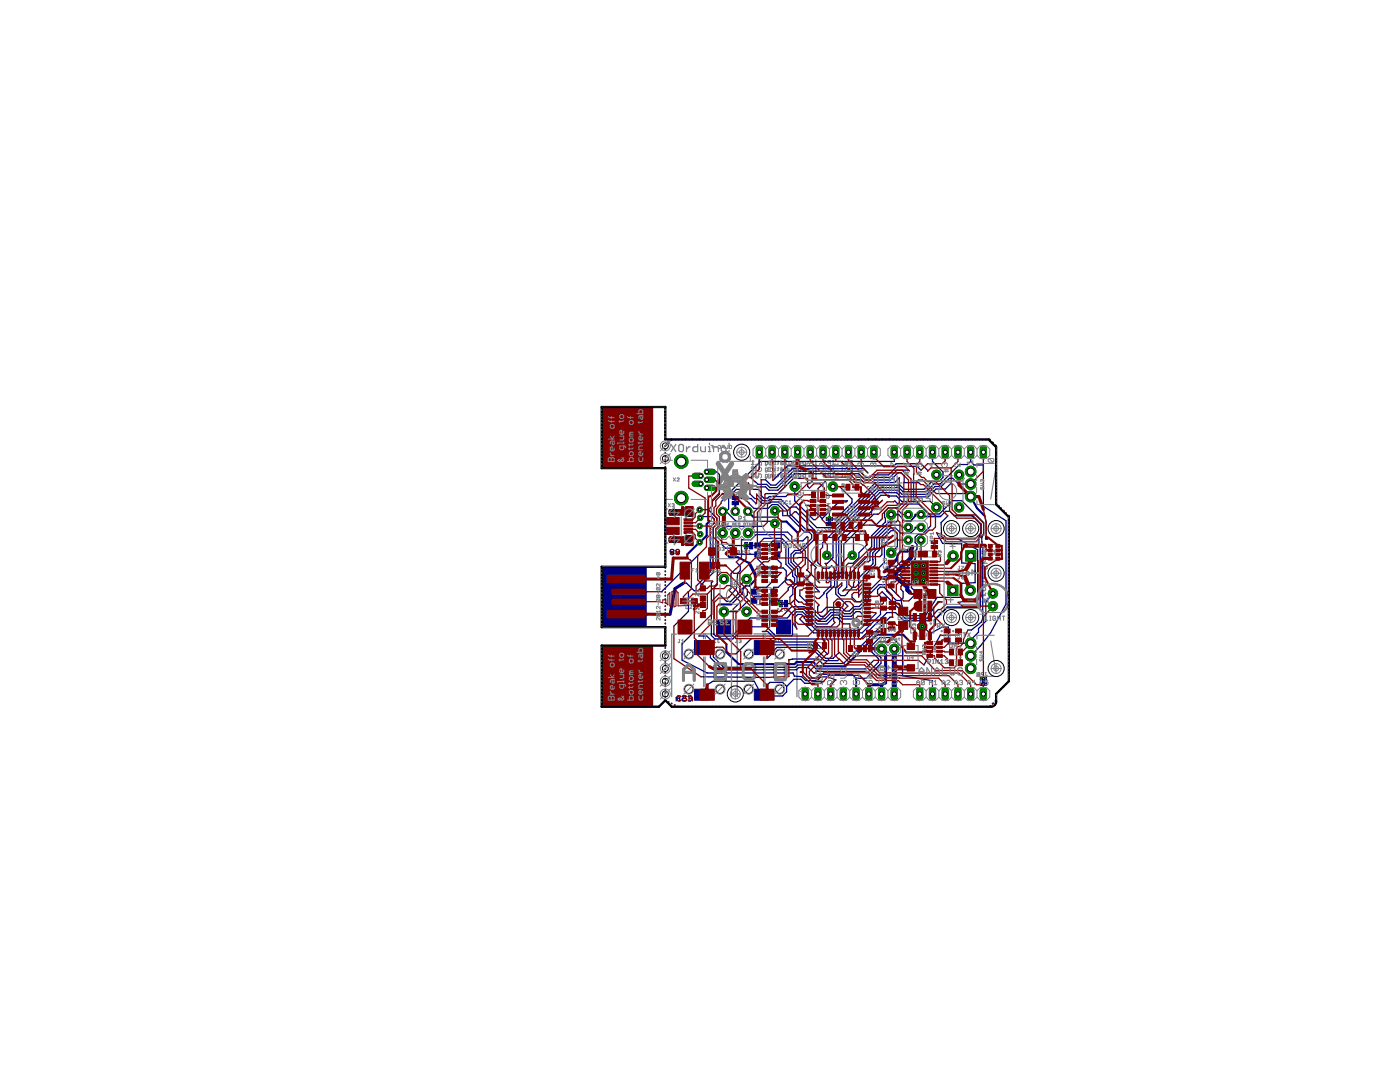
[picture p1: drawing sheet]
<svg xmlns="http://www.w3.org/2000/svg" width="279mm" height="216mm" viewBox="0 0 279 216" stroke-linecap="round" stroke-linejoin="round" font-family="sans-serif">
<path d="M136.4 135.8v-2.2l1.1-1.1 1.1 1.1v2.2M136.4 134.2h2.2M142.6 132.9l.6-.5h1.6v3.2h-1.6l-.6-.5v-.5l.6-.6-.6-.5zM143.2 134h1.6M148.5 132.9l.5-.5h1.1l.5 .5v2.2l-.5 .5h-1.1l-.5-.5M154.6 132.9l.5-.5h1.6v3.2h-1.6l-.5-.5z" fill="none" stroke="#808080" stroke-width=".59"/>
<path d="M143.3 92.5l2.7 4.1M146 92.5l-2.7 4.1" fill="none" stroke="#808080" stroke-width="1"/>
<path d="M143.8 90.7l.5-.4h.8l.4 .4v.9l-.4 .4h-.8l-.5-.4z" fill="none" stroke="#808080" stroke-width=".63"/>
<g fill="none" stroke="#808080" stroke-width=".2">
<path d="M141.9 88.9h.4v.6M142.1 89.2h.2M142.6 89.2h.4M143.3 89l.1-.1 .4 .1-.1 .5-.4-.1M144.5 89.3l-.4-.1 .1-.3h.3v.6M145.3 88.9v.6h-.5M145.7 88.9l.3 .1-.1 .5-.3-.1zM145.9 98.6h.3l.1-.1-.1-.2-.3 .1v.4l.1 .1 .3-.1M147 98.7h-.3l-.1-.3 .4-.1v.6M147.4 98.3h.2M147.5 98.3v.5l.1 .1 .2-.1M123.3 117.4l.2-.2h.4l.2 .2v.4l-.2 .2h-.4l-.2-.2z"/>
<path d="M123.3 119.2l.2 .2h.8M123.3 118.4l.2 .2h.8M123.3 116.5h.6M123.3 116.1h.6l.2 .2-.2 .2M123.9 116.5l.2 .4h-.8M124.1 118.4v.4M124.1 119.2v.4M147.2 109.9l.1 .6 .3-.1M147.2 109.9l.3-.1 .1 .6M147.2 109.9l.4 .5M147.9 110.5h.4M148.3 110l-.2-.2v.7"/>
<path d="M149.1 110.3h-.3l-.1-.4 .4-.1v.7M149.4 109.8h.2M149.5 109.8v.6l.1 .1 .2-.1M150.4 114.1l.4 .1-.4 .2 .4 .2M151.1 112.9v.6h.3l.1-.3-.4-.1M151.1 114.1l.3 .2M151.4 114.1v.5M151.8 119.1l.5-.1v.2l-.4 .1zM151.8 118.7l.5 .3M151.9 114.1l.3 .1-.1 .4-.4-.2zM152.3 113.3h-.5l.1-.2 .4 .1v.2l-.4 .1M152.5 109.2h.4v.3l-.2-.1-.2 .1 .1 .3 .3-.1"/>
<path d="M152.5 114.1l.5 .1-.5 .2 .5 .2M152.6 118.7l.1 .6 .3-.1v-.5M153 113.3h-.4l.1-.2 .3 .1v.2l-.3 .1M153.2 109.2l.1 .6 .3-.1v-.5M153.2 114.6l.2-.5h.3v.5M153.8 113.5l-.5-.1 .1-.3h.4v.7M154.1 113l.1-.1 .3 .1-.1 .2-.3 .1 .1 .2 .3-.1M154.4 114.3h-.4l.1-.2 .3 .1v.2l-.3 .2M154.7 114l.2-.1 .3 .1-.1 .2-.4 .1 .2 .3 .3-.2M165 105.3h-.5l.5 .6M165.7 105.7h-.3l-.1-.3 .4-.1v.6M166 105.3h.2"/>
<path d="M166.1 105.3v.5l.1 .1 .3-.1M189.1 119.7h1.1M189.5 108.5h1.1M189.7 119.1v1.1M190 108v1.1M193.1 119.9h1.1M193.3 108.5h1.1M123.3 121.3l.2-.2 .4 .2 .4-.2 .2 .2v.6h-1.2zM123.3 120.2l.2-.2h.4l.2 .2v.4l-.2 .2h-.4l-.2-.2zM123.9 121.3v.6M155 122h.4M155.4 121.6l-.2-.2v.6"/>
<path d="M155.8 122h.4M156.2 121.6l-.2-.2v.6M157 121.8l-.5-.1 .1-.3h.4v.6M157.3 121.4h.2M157.4 121.4v.5l.1 .1 .2-.1M175.4 131.6h1.1M177.9 131.6h1.1M178.5 131.1v1.1M195.2 134.5l-.1 .1 .1 .2 .4-.1-.1-.2M195.2 134.5l-.1-.1 .1-.2 .4 .1-.1 .2M195.2 134.5h.3M196.3 134.6l-.4-.1 .1-.3h.3v.6"/>
<path d="M196.6 134.2h.2M196.7 134.2v.5l.1 .1 .2-.1"/>
</g>
<g fill="none" stroke="#808080" stroke-width=".25">
<path d="M188.7 114.1h.5l.2 .1-.2 .2h-.3l-.2 .2 .2 .1h.5M189.8 114.1l.6 .3M190.4 114.1v.6M190.8 114.2l.2-.1h.3l.2 .1v.4l-.2 .1h-.3l-.2-.1zM192 114.1h.3M192.1 113.9v.7l-.1 .1M192.8 114.2l.2-.1h.3l.2 .1v.4l-.2 .1h-.3l-.2-.1zM194 114.7v-1l.3 .4 .3-.4v1M196 118.8h.7M196 111.3h.7v.1M196 116h.5l.2 .2v.5h-.7M196 117.3l.2-.1h.3l.2 .1v.4l-.2 .2h-.3l-.2-.2z"/>
<path d="M196 111.1v.3M196 115.2l.2 .1h.6M196 112.4h1M196 111.9l.3 .5 .4-.5M196.5 119.7v.3M196.7 118.3l-.4 .5M196.7 110v.5l-.2 .1h-.3l-.2-.1v-.5h1M196.7 115.2v.3M196.8 112.9l.2 .2v.3l-.2 .2-.3-.2v-.3l-.2-.2-.3 .2v.3l.2 .2M197 119.3v.7h-1M197 111.3h.2M140.4 131.1v5.9"/>
<path d="M142.7 126.5h-2.3v1M146.2 126.5h.9v12.5M152.4 131.1v5.9M154.6 126.5h-2.3v1M158.1 126.5h.9v12.5"/>
</g>
<g fill="none" stroke="#808080" stroke-width=".21">
<path d="M151.7 108.1h2.9M153.8 117.3h-2l-.5 .5M154.3 110.9l-.5 .5h-2.1M142.8 127.7h-.4l.4 .5h-.4M143.2 127.6h.2M143.3 127.6v.5l.1 .1 .2-.1M151 120.6h2.8M154.5 127.9h.4l-.3-.3v.6M155.2 127.6h.2M155.3 127.6v.5l.1 .1 .2-.1M173.6 134.5v.7l.3 .1M174.1 134.5v.4l-.5 .2"/>
<path d="M174.5 134.5l.4 .3M174.8 133.1l.2 .6 .3-.6M174.9 134.5v.6M175.7 132.9h.6v.4l-.3-.2-.3 .2 .1 .4 .5-.2M175.9 134.8h-.6l.2-.3 .4 .2-.2 .4h-.2M176.2 134.5h.3M176.3 134.4v.5l-.1 .2M176.6 133.5l.1 .2zM176.8 134.5h.3M177 134.4v.5l-.2 .2M177.1 133.3h.6l-.5-.4v.8M177.9 134.5l-.4 .2v.4h.4l.1-.2-.1-.1h-.4"/>
<path d="M178.4 134.4l.6-.1v.8l-.6-.2 .2-.2zM178.6 134.7h.4"/>
</g>
<g fill="none" stroke="#808080" stroke-width=".23">
<path d="M149.9 92.7h.6M150.1 94.8l-.2 .1 .2 .3 .4-.1M150.1 94.8h.1M150.5 92.1l-.3-.2v.8M150.5 93.3l-.2-.1-.4 .1 .6 .6h-.6M150.5 94.6l-.4-.2-.2 .2 .2 .2M150.9 93.2v.6l.1 .1 .4-.1v-.6M150.9 94.4v.7l.1 .1 .4-.1v-.7M151.4 91.9v.8h-.5M152.8 92.7l.5-.2-.2-.4h-.3v.7l.2 .1M152.8 93.9l.5-.1-.2-.4h-.3v.7l.2 .1M152.8 95.2h.3l.2-.1-.2-.4h-.3v.6l.2 .2"/>
<path d="M153.7 92.7l.1-.6h.4v.6M153.7 93.9l.1-.5h.4v.5M153.7 95.2l.1-.5h.4v.5M154.6 92.7h.2M154.6 93.9h.2M154.6 95.2h.2M154.7 91.7v.2M154.7 93v.2M154.7 94.3v.1M154.8 92.1h-.1v.6M154.8 93.4h-.1v.5M154.8 94.7h-.1v.5"/>
<path d="M155.2 92.1h.3M155.2 93.4h.3M155.2 94.7h.3M155.3 92v.5l-.1 .2M155.3 93.3v.5l-.1 .1M155.3 94.6l-.1 .6M156.3 92.1l-.4 .2v.4h.4l.1-.2-.1-.1h-.4M156.3 93.4l-.4 .1v.4h.4l.1-.1-.1-.1h-.4M156.3 94.7l-.4 .1v.4h.4l.1-.1-.1-.2h-.4M156.8 92.7h.2M156.8 93.9h.2M156.8 95.2h.2"/>
<path d="M157 91.9h-.1v.8M157 93.2h-.1v.7M157 94.4h-.1v.8M157.4 92.1v.6l.5-.2v-.4M157.4 93.4v.5l.5-.1v-.4M157.4 94.7v.5h.4l.1-.5M158.9 92.7h-.4l-.1-.4 .5-.2v.8M158.9 93.9h-.4l-.1-.4 .5-.1v.8M158.9 95.2h-.4l-.1-.4 .5-.1v.8M159.3 92.3l.4-.2 .1 .4-.4 .2zM159.4 93.4l.4 .1-.1 .4-.4-.1zM159.4 94.7l.4 .1-.1 .4-.4-.1z"/>
<path d="M160.8 92.7h-.4l-.2-.4 .6-.2v.8M160.8 93.9h-.4l-.2-.4 .6-.1v.8M160.8 95.2h-.4l-.2-.4 .6-.1v.8M162.1 91.9l.1 .1v.7M162.1 93.2l.1 .1v.6M162.1 94.4l.1 .2v.6M162.1 92.3h.2M162.1 93.5h.2M162.1 94.8h.2M162.7 92.7h.2M162.7 93.9h.2M162.7 95.2h.2"/>
<path d="M162.8 91.7v.2M162.8 93v.2M162.8 94.3v.1M162.9 92.1h-.1v.6M162.9 93.4h-.1v.5M162.9 94.7h-.1v.5M164.3 93.2h.5v.3l-.3-.1-.2 .1 .1 .4 .4-.1M164.3 94.4l.5 .4M164.4 94.8h.4l-.1 .4-.4-.1zM164.8 92l-.1-.1-.4 .1 .5 .7h-.5M165.8 92.4h-.4l-.2-.4 .6-.1v.8M165.8 93.7h-.4l-.2-.4 .6-.1v.7"/>
<path d="M165.8 94.9l-.6-.1 .2-.4h.4v.8M166.2 91.9h.2M166.2 93.2h.2M166.2 94.4h.2M166.3 91.9v.6l.1 .2 .3-.2M166.3 93.2v.6l.1 .1 .3-.1M166.3 94.4v.7l.1 .1 .3-.1M168 92.1h.2M168 93.4h.2M168 94.7h.2M168.1 92v.5l-.1 .2M168.1 93.3v.5l-.1 .1"/>
<path d="M168.1 94.6l-.1 .6M168.7 92.1v.6l.5-.2v-.4M168.7 93.4v.5l.5-.1v-.4M168.7 94.7v.5h.3l.2-.1v-.4M169.6 92l.1-.1 .4 .1v.5l-.1 .2-.4-.2M169.6 93.3l.1-.1 .4 .1v.5l-.1 .1-.4-.1M169.6 94.6l.1-.2 .4 .2-.1 .6-.4-.1"/>
</g>
<g fill="#000080" stroke="#000080" stroke-width=".2">
<path d="M120.1 113.1h8.9v12.1h-8.9z"/>
<path d="M120.1 128.8h10.1v12.2h-10.1z"/>
<path d="M120.1 81.2h10.1v12.2h-10.1z"/>
<path d="M138.6 137.5h2.8v2.2h-2.8z"/>
<path d="M138.6 127.8h2.8v2.8h-2.8z"/>
<path d="M143 123.7h2.8v2.8h-2.8z"/>
<path d="M150.5 137.5h2.8v2.2h-2.8z"/>
<path d="M150.5 127.8h2.8v2.8h-2.8z"/>
<path d="M155 123.7h2.8v2.8h-2.8z"/>
<path d="M154.5 110.1h1.1v1h-1.1z"/>
<path d="M150.6 110.1h1.1v1h-1.1z"/>
<path d="M150.6 108.3h1.1v1h-1.1z"/>
<path d="M154.5 108.3h1.1v1h-1.1z"/>
<path d="M149.9 117.6h1.1v1h-1.1z"/>
<path d="M153.8 117.6h1.1v1h-1.1z"/>
<path d="M153.8 119.4h1.1v1h-1.1z"/>
<path d="M149.9 119.4h1.1v1h-1.1z"/>
<path d="M136.9 106.9h1.4v2h-1.4z"/>
<path d="M136.9 101.1h1.4v2h-1.4z"/>
<path d="M155.5 119.8h.7v1.3h-.7z"/>
<path d="M156.5 119.8h.7v1.3h-.7z"/>
<path d="M195.6 135.1h1.3v.6h-1.3z"/>
<path d="M195.6 136.1h1.3v.7h-1.3z"/>
<path d="M164.9 103.3h1.3v.6h-1.3z"/>
<path d="M164.9 104.3h1.3v.6h-1.3z"/>
<path d="M146.1 100.1h1.3v.6h-1.3z"/>
<path d="M146.1 99.1h1.3v.6h-1.3z"/>
<path d="M148.6 108.3h.6v1.2h-.6z"/>
<path d="M149.6 108.3h.6v1.2h-.6z"/>
</g>
<g fill="none" stroke="#000080" stroke-width=".25">
<path d="M141.1 94.1l1.9 .1 .6 .5v3.9l-1.4 1.4-.1 .9-.7 .8M146.7 99.4l3.2 .1 .9 1M149.7 98.6h.1M149.7 98.6l.9 .9h.5l.9 .9h1.6l.3-.2h1.5l1.7 1.7v.8l3.5 3.5h.9l.5 .5v.7l-2.4 2.4h-1l-.7 .8v1.6l1.3 1.3v1l.4 .4v1.6l-.9 .8v2.2M150.8 97.6l.1 .1M151 98.6l1.2 1.3h1.2l.3-.2h2.2l1.7 1.8M157.3 98.6l-.5 .5h-3.3l-.3 .3h-.8l-.5-.5v-.7l-.5-.5-4.4-.1-1.6 1.6v2.3l-.5 .5M158.6 97.1v2.8l3.8 3.8h.3M159.9 95.5h-1.6l-3 3h-2.5M161.2 95.6v1.4l.3 .4M166.2 97.1h1.4l2.4 2.5v.7l-3.2 3.3h-1.3M169.1 99.9h-1.5l-3.5 3.6"/>
<path d="M172.4 98.7l-5.9 5.9h-1M172.4 98.6v.1M173.2 94.4l-.8-.9h-14.3l-3.3 3.3h-.9l-1.1-1.1h-.9M174.4 99.5h.1M174.4 99.5l-7.5 7.6v6.7l-2 1.9v.6M176.1 99.8l-8.2 8.2v6.2l-1.3 1.3v1.4l-1.6 1.5v.8M177.5 99l-.2-.2h-1.5l-8.4 8.5v6.7l-1.6 1.5v1.4l-1.4 1.3v.3l-.9 .9M177.5 99l-.1 .2M177.5 99h1.4l1.1 1.1h5.7l1.2 1.1M178.5 90.2v1.9h-26.7l-7.3 7.3-.5 .7M178.6 99.9l.6 .7h4.1l2 2h2.2l2.6-2.7h1.8l4.4 4.4v2.3l-.4 .7 .2 2.1v13.9l-.2 .8-2 1.6h-.7M179.5 95.3l-1 1h-3.7l-2.4 2.3"/>
<path d="M181.5 94l-.2-.2h-2.3l-1.5 1.5h-3.2l-.5 .5h-1.2l-1.2-1.3h-12.9l-3.2 3.3h-1.9l-.6-.6-3.2-.2-.3-.7M183.7 96.7l-.4-.4h-2.9v-1.4l-.6-.6h-.6l-1.4 1.5h-3.3l-.5 .5h-1.6l-.5-.6h-6.9l-1.7 1.8M183.8 93.8l-.8-.8h-4l-1.7 1.8h-3.2l-.5 .5h-.8l-1.2-1.3h-13.3l-3.3 3.3h-1.4l-.6-.7h-1.7l-.7-.5M185.1 94l-1.3-1.5h-5l-.4 .5h-21.2l-3 2.9M185.1 94h.1M186.1 92.1l2.1 2.1v1.1l-.8 .8h-1.4l-1.6 1.5h-4l-.8-.8h-4.6l-8.5 8.5h-3.5l-4.1-4.1h-1l-.3 .3M186.1 90.2v1.9M186.1 92.1h.1M187.8 98.5h5.3l.6 .6M189.8 96.4l-1.1 1.2h-1.9l-1.6 1.5h-5.4l-.8-.8h-3.4l-1.2 1.2M193.1 92.7h-1.6l-3.9 3.9h-1.2l-1.6 1.5h-4.6l-.8-.8h-4.2l-11 11v.9M193.1 92.7h.1"/>
<path d="M193.7 96.6h-2.4l-1.2-1.2h-.6l-1.6 1.7h-1.3l-1.6 1.5h-5l-.8-.8h-3.8l-9.2 9.2v4.3l-1.1 1.1h-.4M193.7 90.2v1.9M193.7 92.1l-.6 .6M193.7 92.1l.7 .7h1.9v2.8M196.3 97.9v3.1l4.5 2.9v16.6l-3.1 5.8-2.1 2.6-1.9 2M134 110.2l-.2-.2 .2-.4h.3l.2 .2-.2 .4M134 110.2l-.2 .1 .2 .4h.3l.2-.2-.2-.3M134 110.2h.3M135 110l.3 .7 .3-.7M137.4 118.1v3.9l-2.9 2.9M139.4 110.7l-7.4 7.4h.2M139.6 108.2h.1"/>
<path d="M139.6 101.7h1.8M139.7 103.3l.3-.2h2l.6 .5v.8l-.8 .8v8.9l-2.9 2.9M141.4 101.7l1.7 1.7v1.2l-.8 .7v9l-2.5 2.5v.5l-.5 .6h-.8l-1.5-1.5h-.6M142.2 116l-.2 .3v10.5l.6 .7h3.7l2.4-2.4h4.3l1.8 1.8h3.1l.3-.2v-3.8l.8-.8h1.2l2.7 2.9h2.9l.8-.8M144.2 106.4l-.2 .1v2.1l.8 .8h1.1l1.3 1.2h3.6l.4 .5M144.2 102h.7M144.9 102l2 2h7.3l.4 .5M144.9 108.2l.7 .7h3.3M146.8 113.5l-.9 .9v3l-.4 .4M146.9 112.2l.8 .8v.9l-.5 .5-.2 3.1-1.5 1.6M148.2 118.4l-2.2 2.2M148.8 116.9h.8"/>
<path d="M149 115.5l-1.4 1.3v1.4l-1.8 1.8h-.8l-1.4-1.6M149.2 117.9v.8l-2.3 2.3M149.3 106.4l.2-.2h7.7l.8 .8M149.5 100.4l1 1.1h2.8l.8-.8h1.1l1 1v1.2M149.9 108.9l3.5-.1 .9-.9h1.5l1 1.1v3.6l1.4 1.3v1l.4 .4v.8l-1.3 1.2v.3M150.4 103.2h4.7l.9 .9M150.5 119.9h-1.2l-2.2 2.1h-2.6M150.7 115.1v.6M152.3 107.6l.2-.2h3.5l1.4 1.4v3.6l1.3 1.3v1l.4 .4v1.2l-.9 .8v1.5l-.6 .6M152.4 105h-8.7l-.8 .8v7.4l.3 .3v3.2l-.7 .6v9.3l.3 .3h3.3l3.6-3.6h7.4l1.6-1.7h1.7l2.7 2.9h2l1.2-1.3h.8l1.2 1.3h1.3M154.4 119.9h.9l.6 .5M155.1 108.8v.9h-3.9v1.8l1.8 1.8h3.3l.6 .6v1.7"/>
<path d="M155.1 110.6v1l.8 .8M155.9 114.2l-2.9 3h-2.5v.9M156.9 115.6l.7 .1M156.9 115.6l-1.6 1.6h-.9l-.1 1.8h-3.8v.9M157.3 117.6h.1M157.6 101.5v1l3.2 3.1h.9l.8 .9v1.2l-2.7 2.6h-1l-.4 .5v1.2l1.3 1.3v1l3.8 3.8M158.6 102.1h.3l4.3 4.4v5.8l1.1 1.1h1.1l.6-.5M158.7 119.5l.8 .6M158.7 119.5l-.9 .9h-.9M159.3 111.3h1.6l2 2M159.6 117.7v1.2l3.1 3v.8l.8 .8h1.1l1.3-1.3h1.6l.8 .8h1.6l.9-1h.8l.5 .6v1.2l-1 1.1M160.8 100.8h.6l2.7 2.7"/>
<path d="M161 113.7l2.6 2.6M161.1 107.1l-.9 .8h-2.6l-1.2-1.2h-5.5l-1 1-1.9-.1M164.1 103.5v.2M170.3 116.3v.7l-1.2 1.4-.5 .5h-.8l-.5-.6v-.7l.7-.7v-.6M173.1 108.6l-1.7 1.7v1l-1.1 1.1h-1M175.1 102.6h-.7l-6 6v5.8l-1.3 1.3v1.4l-.3 .2v1.2l2.4 2.4M175.8 103.8l-1 1h-1.3M176 118.1l3.5 3.4v.7l1.1 1.2h4.5l2.1-3.3h.8M177.8 110.3l1.3-1.2v-2.7l-.6-.5h-.6l-1.9 1.8v3l-.4 .4M178.2 106.9l-1.7 1.6v3.7l-1.3 1.3M179.1 107.8h2.2M179.2 103.8l-.3 .3h-1.4l-3 3v2.2l-.9 .9v1.6l-.3 .3"/>
<path d="M179.3 118.9l-2.2-2.3h-1.6l-2.2 2.2v1.1l-1.6 1.6h-1.1l-.9 1h-1.2l-.8-.8h-2l-1.3 1.3h-.6l-.6-.6v-1.4l.3-.3M179.3 102.7l1.2 1.2M179.8 117.6l.4 .4v1.3l-.5 .5h-.8l-1.9-1.9v-.2l-.6-.5h-.7l-.6 .5v.7l.6 .6v3.6l-3.6 3.7h-9.7l-2.8-2.8M180.1 111.1v.7l-3.3 3.3h-.5l-3.5 3.5v1.1l-1.3 1.3h-1.1l-.9 .9h-.8l-.8-.7h-3l-.8 .8M181.3 102.7h-1.2l-1.3-1.4h-1.5l-.8 .8 .2 2.1-2.7 2.7v2.2l-.9 .9v1l-4.1 4.1v2.1l-.8 .7M181.3 105.2h-1.2l-.4-.4h-2.2l-2.5 2.5v2.2l-.8 .8v2.2l-2.8 2.9v3.7M182.8 112.9h1.5M183.8 107.8v5.1M183.8 105.2h-1.2v.3l-.8 .9h-2.1l-1-1.1h-1l-2.2 2.2v2.2l-.8 .8v2.2l-2.4 2.4v4.4l-.6 .6h-.8l-.9-.9v-.6M185.7 104.9l-1.6 1.7h-.9l-.6 .6v1l.4 .4v1l-.4 .3v1.6l-3.1 3.2 2.4 2v.5l.6 .7v.9l-1.1 1.1M186.9 106.3l1.2 2.1 3.8 .1v3.8l2.7 .2v3.8l-2.7 .1v2.8h-4.9l-2.3 3.7h-3.9l-.6-.7-.4-2.5M189.2 102.9l-1.4 1.4 .1 2.8 .7 .4h2.6l3.9 2.2v9.9l-3.9 .6"/>
<path d="M190.4 102.9l-.9-.9h-.8l-1 1.1M196.5 102.9l.3 1.3v2.8M198.2 118.4l-1.5 1.7v3.9l-1.4 1.4v.7l-1.6 1.6v.7l-4.4-.1v-3.2h-1.3l-2.3 1.3-1.6-1.4M133.4 122.6h.3M135 139.4h.6M135 139.9v-.7l.3-.3 .3 .3v.7M136.1 139l.2-.1h.3l.2 .3-.2 .2h-.3l-.2 .3 .2 .2h.3l.2-.2M137.3 139l.2-.1h.3l.2 .1v.7l-.2 .2h-.3l-.2-.2M139.5 126.9h1.6l1.3 1.3v2.9l2 2h14.3l.5-.4h2.9l.8 .8h9.8l1.7-1.7M139.5 125.1l-3.4 3.4v3.2l5 2.6h17.2l.2 .6 1.5 .1 .8 .8h2.3l.7-.7h1.4l1.6 .6M139.9 135l13.2 .2M140 129.2h1.8v2l2.4 2.4h14.8l.4-.4h1.9l1.2 1.2 .4-.4h10.6l1.8-1.8v-.8l-1.3-1.3v-1.3l1.6-1.6h2.5l2 2.1v5.6l6 .9v2.7"/>
<path d="M145 128.5h.1M146.9 130.5l3-3.1h3.7l.7 .7h8.4l2.4 2.4M151.9 129.2h1.8l.6-.5h7.7l2.7 2.7h1.6l1.2-1.2M153.1 131.4l1.2-1.2v-.2l.7-.8h6.8l2.7 2.6h2.6l.4-.3M153.1 136.7l.5-.5h2.6l.8 .8M156.7 122.4l1.3-1.3h2.6l2.7 2.9h1.5l1.3-1.3h1.2l.8 .8h2.6l.5-.5M157 137v1l-.8 .9h-2.2l-.3-.3h-1.8l-1.4-2.7h-8.2l-1.2 .7-.6 1.4-.5 .6M164.4 136l-.6 .3h-3.2l-.8-.8h-1.4l-1.4 1.5M173.4 137v1.5M174.8 122.2v.2l-3.3 3.4h-8.6l-2.4-2.5v-.2l-.5-.5h-.8l-.5 .5v1.4l.3 1M177.2 128.1h-1.8l-.8 .8v1.1l1.2 1.2v1.2l-3 2.9h-1.9l-.9-.8h-6.4l-.7 .8h-1.4l-1.2-1.2h-.5M177.2 128.1h.1"/>
<path d="M178.2 123.1h-.6l-9.3 9.3h-4.2l-.8-.9-5.9 .1M178.5 133h.2M187.3 121.6l-1.8 2.3h-5.1l-1.7-1.7h-1.7l-5.3 5.3h-17l-1.5-1.5h-1.1M187.7 126.7l-3.3 6M196.3 136.4v2.1"/>
</g>
<path d="M133.6 102.4h2.8M133.6 102h2.8M133.6 107.9h2.8M133.6 107.5h2.8M133.7 107.3l2.7-.1v1.5h-.3v-.6h-2.3zM133.8 101.8h2.3v-.5h.3v1.4h-2.6l-.2-.2zM136.1 101.6h.3M136.1 108.6h.3M136.1 108.2h.3" fill="none" stroke="#000080" stroke-width=".4"/>
<path d="M177.8 102.7h1.5M187.7 103.1h-3.5l-.4-.4h-1.2v.3l-.8 .9h-1.3M190.4 102.9h3.7l1.6 1.7v1.7l-.3 1v1l.2 1.3v11.6h-6.5l-2.5 2.3v1" fill="none" stroke="#000080" stroke-width=".36"/>
<g fill="none" stroke="#000080" stroke-width=".42">
<path d="M193.7 99.1l1.3 2.3 1.5 1.5M139.6 108.2l-2.4 2.4M141.6 104l-.6 .6v2.3l-1.3 1.3M144.9 110.5l.7 .7h1.7l2.2 1.2M146.7 100.4v1.6M148.8 116.9l-.6 .6v.9M149.2 102l1.2 1.2M150.7 115.7l-1.1 1.2M156 104.1h1l2.2 2.2M179.7 110l-.6 .7-.2 .9M196.8 107v.5h.3M143.5 120.6h2.5"/>
<path d="M170.9 135.3v3.2M181.1 127.5l-.8-.8h-5.4l-6.2 6.2h-5.6l-.8-.8h-3.3l-.5 .4h-11.1l-2.4-2.3v-1.7"/>
</g>
<path d="M136.4 116.4l-1.7 1.1-1 5.1M149.5 112.4l1.2 2.3v.4M178.9 111.6l-2.5 2.5M182.1 109.2l-1 .8h-1.4M175.9 136.6h-2.2l-.3 .4M175.9 129.5l.8 .4v6.3l-.8 .4M175.9 136.6v1.9" fill="none" stroke="#000080" stroke-width=".61"/>
<path d="M150.5 119.9h.1M150.5 118.1h.1M151.2 110.6v.1M151.2 108.8v.1M154.4 118.1h.1M154.4 119.9h.1M155.1 110.7h.1M155.1 108.8v.1M155.1 110.6v.1" fill="none" stroke="#000080" stroke-width=".21"/>
<g fill="none" stroke="#000080" stroke-width=".32">
<path d="M132.8 89.7h.1M132.8 90.4h.1M132.8 91.1h.1M132.8 91.7v.1M132.8 92.4v.1M132.8 93.1v.1M132.8 93.8v.1M132.8 94.5v.1M132.8 95.2v.1M132.8 95.9v.1M132.8 96.6v.1M132.8 97.3v.1"/>
<path d="M132.8 98v.1M132.8 98.7v.1M132.8 99.4v.1M132.9 88.8l-.1 .2M133.5 88.3l-.2 .1M134.1 87.7l-.2 .1M134.7 87.7h.1M135.4 87.7h.1M136.1 87.7h.1M136.8 87.7h.1M137.5 87.7h.1M138.2 87.7h.1"/>
<path d="M138.9 87.7h.1M139.6 87.7h.1M140.3 87.7h.1M140.9 87.7h.1M141.6 87.7h.1M142.3 87.7h.1M143 87.7h.1M143.7 87.7h.1M144.4 87.7h.1M145.1 87.7h.1M145.8 87.7h.1M146.5 87.7h.1"/>
<path d="M147.1 87.7h.1M147.8 87.7h.1M148.5 87.7h.1M149.2 87.7h.1M149.9 87.7h.1M150.6 87.7h.1M151.3 87.7h.1M152 87.7h.1M152.7 87.7h.1M153.3 87.7h.1M154 87.7h.1M154.7 87.7h.1"/>
<path d="M155.4 87.7h.1M156.1 87.7h.1M156.8 87.7h.1M157.5 87.7h.1M158.2 87.7h.1M158.9 87.7h.1M159.5 87.7h.1M160.2 87.7h.1M160.9 87.7h.1M161.6 87.7h.1M162.3 87.7h.1M163 87.7h.1"/>
<path d="M163.7 87.7h.1M164.4 87.7h.1M165.1 87.7h.1M165.7 87.7h.1M166.4 87.7h.1M167.1 87.7h.1M167.8 87.7h.1M168.5 87.7h.1M169.2 87.7h.1M169.9 87.7h.1M170.6 87.7h.1M171.3 87.7h.1"/>
<path d="M171.9 87.7h.1M172.6 87.7h.1M173.3 87.7h.1M174 87.7h.1M174.7 87.7h.1M175.4 87.7h.1M176.1 87.7h.1M176.8 87.7h.1M177.5 87.7h.1M178.1 87.7h.1M178.8 87.7h.1M179.5 87.7h.1"/>
<path d="M180.2 87.7h.1M180.9 87.7h.1M181.6 87.7h.1M182.3 87.7h.1M183 87.7h.1M183.7 87.7h.1M184.3 87.7h.1M185 87.7h.1M185.7 87.7h.1M186.4 87.7h.1M187.1 87.7h.1M187.8 87.7h.1"/>
<path d="M188.5 87.7h.1M189.2 87.7h.1M189.9 87.7h.1M190.5 87.7h.1M191.2 87.7h.1M191.9 87.7h.1M192.6 87.7h.1M193.3 87.7h.1M194 87.7h.1M194.7 87.7h.1M195.4 87.7h.1M196.1 87.7h.1"/>
<path d="M196.7 87.7h.1M197.4 87.7l.3 .1M198.1 88.3l.1 .1M198.6 88.8l.2 .3M198.8 89.7v.1M198.8 90.4v.1M198.8 91.1v.1M198.8 91.8v.1M198.8 92.5v.1M198.8 93.2v.1M198.8 93.9v.1M198.8 94.6v.1"/>
<path d="M198.8 95.3v.1M198.8 96.1h.1M198.8 96.8v.1M198.8 97.5v.1M198.8 98.2v.1M198.8 98.9v.1M198.8 99.6v.1M132.8 100.1v.1M132.8 100.8v.1M132.8 101.5v.1M132.8 102.2v.1M132.8 102.8v.1"/>
<path d="M132.8 103.5v.1M132.8 104.2v.1M132.8 104.9v.1M132.8 105.6v.1M132.8 106.3v.1M132.8 107v.1M132.8 107.7v.1M132.8 108.4v.1M132.8 109.1v.1M132.8 109.8v.1M132.8 110.5v.1M132.8 111.2v.1"/>
<path d="M132.8 111.9v.1M132.8 112.6v.1M132.8 113.3h.1M132.8 114h.1M132.8 114.7h.1M132.8 115.4h.1M132.8 116.1h.1M132.8 116.7v.1M132.8 117.4v.1M132.8 118.1v.1M132.8 118.8v.1M132.8 119.5v.1"/>
<path d="M198.8 100.3l.1 .2M199.3 100.9h.1M199.8 101.4v.1M200.3 101.9h.1M200.8 102.4h.1M201.3 102.9v.1M201.3 103.6v.1M201.3 104.3v.1M201.3 105v.1M201.3 105.7h.1M201.3 106.4h.1M201.3 107v.1"/>
<path d="M201.3 107.7v.1M201.3 108.4v.1M201.3 109.1v.1M201.3 109.8v.1M201.3 110.5v.1M201.3 111.2h.1M201.3 111.8v.1M201.3 112.5v.1M201.3 113.2v.1M201.3 113.9v.1M201.3 114.6v.1M201.3 115.3v.1"/>
<path d="M201.3 116h.1M201.3 116.6v.1M201.3 117.3v.1M201.3 118v.1M201.3 118.7v.1M201.3 119.4v.1M132.8 120.2v.1M132.8 120.9v.1M132.8 121.6v.1M132.8 122.3v.1M132.8 123v.1M132.8 123.7v.1"/>
<path d="M132.8 124.4v.1M132.8 125.1v.1M132.8 125.8v.1M132.8 126.5v.1M132.8 127.2v.1M132.8 127.8v.1M132.8 128.5v.1M132.8 129.2v.1M132.8 129.9v.1M132.8 130.6v.1M132.8 131.3v.1M132.8 132v.1"/>
<path d="M132.8 132.7v.1M132.8 133.4v.1M132.8 134.1v.1M132.8 134.8v.1M132.8 135.5v.1M132.8 136.2v.1M132.8 136.9v.1M132.8 137.6v.1M132.8 138.3h.1M132.8 139h.1M132.8 139.7v.1M198.8 139.4v.3l-.2 .2"/>
<path d="M198.9 138.4l-.1 .4M199.3 137.9v.1M199.8 137.4v.1M200.3 136.9v.1M200.8 136.4v.1M201.3 120.1v.1M201.3 120.8h.1M201.3 121.5h.1M201.3 122.1v.1M201.3 122.8v.1M201.3 123.5v.1M201.3 124.2v.1"/>
<path d="M201.3 124.9v.1M201.3 125.6h.1M201.3 126.3h.1M201.3 126.9v.1M201.3 127.6v.1M201.3 128.3v.1M201.3 129v.1M201.3 129.7v.1M201.3 130.4v.1M201.3 131.1h.1M201.3 131.7v.1M201.3 132.4v.1"/>
<path d="M201.3 133.1v.1M201.3 133.8v.1M201.3 134.5v.1M201.3 135.2v.1M201.3 135.8v.2M133.4 140.1h.1M134 140.4h.1M134.6 140.7h.1M135.2 141h.2M136 141h.1M136.7 141h.1M137.4 141h.1"/>
<path d="M138.1 141h.1M138.8 141h.1M139.4 141h.1M140.1 141h.1M140.8 141h.1M141.5 141h.1M142.2 141h.1M142.9 141h.1M143.6 141h.1M144.3 141h.1M145 141h.1M145.7 141h.1"/>
<path d="M146.4 141h.1M147 141h.1M147.7 141h.1M148.4 141h.1M149.1 141h.1M149.8 141h.1M150.5 141h.1M151.2 141h.1M151.9 141h.1M152.6 141h.1M153.3 141h.1M153.9 141h.1"/>
<path d="M154.6 141h.1M155.3 141h.1M156 141h.1M156.7 141h.1M157.4 141h.1M158.1 141h.1M158.8 141h.1M159.5 141h.1M160.2 141h.1M160.8 141h.1M161.5 141h.1M162.2 141h.1"/>
<path d="M162.9 141h.1M163.6 141h.1M164.3 141h.1M165 141h.1M165.7 141h.1M166.4 141h.1M167.1 141h.1M167.8 141h.1M168.4 141h.1M169.1 141h.1M169.8 141h.1M170.5 141h.1"/>
<path d="M171.2 141h.1M171.9 141h.1M172.6 141h.1M173.3 141h.1M174 141h.1M174.7 141h.1M175.3 141h.1M176 141h.1M176.7 141h.1M177.4 141h.1M178.1 141h.1M178.8 141h.1"/>
<path d="M179.5 141h.1M180.2 141h.1M180.9 141h.1M181.6 141h.1M182.2 141h.1M182.9 141h.1M183.6 141h.1M184.3 141h.1M185 141h.1M185.7 141h.1M186.4 141h.1M187.1 141h.1"/>
<path d="M187.8 141h.1M188.5 141h.1M189.2 141h.1M189.8 141h.1M190.5 141h.1M191.2 141h.1M191.9 141h.1M192.6 141h.1M193.3 141h.1M194 141h.1M194.7 141h.1M195.4 141h.1"/>
<path d="M196.1 141h.1M196.7 141h.1M197.7 140.9l-.3 .1M198.2 140.3l-.1 .1"/>
</g>
<path d="M178.5 129.5v9" fill="none" stroke="#000080" stroke-width="1"/>
<path d="M182.1 109.2l-.3 .8v1.3l-3.1 3.1v.7l2.4 2.1v.5l.5 .5" fill="none" stroke="#000080" stroke-width=".83"/>
<circle cx="181.3" cy="102.7" r=".85" fill="#008000" stroke="#008000" stroke-width=".2"/>
<circle cx="181.3" cy="102.7" r=".47" fill="#fff" stroke="#000" stroke-width=".2"/>
<circle cx="183.8" cy="102.7" r=".85" fill="#008000" stroke="#008000" stroke-width=".2"/>
<circle cx="183.8" cy="102.7" r=".47" fill="#fff" stroke="#000" stroke-width=".2"/>
<circle cx="181.3" cy="105.2" r=".85" fill="#008000" stroke="#008000" stroke-width=".2"/>
<circle cx="181.3" cy="105.2" r=".47" fill="#fff" stroke="#000" stroke-width=".2"/>
<circle cx="183.8" cy="105.2" r=".85" fill="#008000" stroke="#008000" stroke-width=".2"/>
<circle cx="183.8" cy="105.2" r=".47" fill="#fff" stroke="#000" stroke-width=".2"/>
<circle cx="181.3" cy="107.8" r=".85" fill="#008000" stroke="#008000" stroke-width=".2"/>
<circle cx="181.3" cy="107.8" r=".47" fill="#fff" stroke="#000" stroke-width=".2"/>
<circle cx="183.8" cy="107.8" r=".85" fill="#008000" stroke="#008000" stroke-width=".2"/>
<circle cx="183.8" cy="107.8" r=".47" fill="#fff" stroke="#000" stroke-width=".2"/>
<path d="M196.3 89.5v1.5" fill="none" stroke="#008000" stroke-width="1.4"/>
<circle cx="196.3" cy="90.2" r=".42" fill="#fff" stroke="#000" stroke-width=".2"/>
<path d="M193.7 89.5v1.5" fill="none" stroke="#008000" stroke-width="1.4"/>
<circle cx="193.7" cy="90.2" r=".42" fill="#fff" stroke="#000" stroke-width=".2"/>
<path d="M191.2 89.5v1.5" fill="none" stroke="#008000" stroke-width="1.4"/>
<circle cx="191.2" cy="90.2" r=".42" fill="#fff" stroke="#000" stroke-width=".2"/>
<path d="M188.6 89.5v1.5" fill="none" stroke="#008000" stroke-width="1.4"/>
<circle cx="188.6" cy="90.2" r=".42" fill="#fff" stroke="#000" stroke-width=".2"/>
<path d="M186.1 89.5v1.5" fill="none" stroke="#008000" stroke-width="1.4"/>
<circle cx="186.1" cy="90.2" r=".42" fill="#fff" stroke="#000" stroke-width=".2"/>
<path d="M183.6 89.5v1.5" fill="none" stroke="#008000" stroke-width="1.4"/>
<circle cx="183.6" cy="90.2" r=".42" fill="#fff" stroke="#000" stroke-width=".2"/>
<path d="M181 89.5v1.5" fill="none" stroke="#008000" stroke-width="1.4"/>
<circle cx="181" cy="90.2" r=".42" fill="#fff" stroke="#000" stroke-width=".2"/>
<path d="M178.5 89.5v1.5" fill="none" stroke="#008000" stroke-width="1.4"/>
<circle cx="178.5" cy="90.2" r=".42" fill="#fff" stroke="#000" stroke-width=".2"/>
<path d="M183.6 137.8v1.4" fill="none" stroke="#008000" stroke-width="1.4"/>
<circle cx="183.6" cy="138.5" r=".42" fill="#fff" stroke="#000" stroke-width=".2"/>
<path d="M186.1 137.8v1.4" fill="none" stroke="#008000" stroke-width="1.4"/>
<circle cx="186.1" cy="138.5" r=".42" fill="#fff" stroke="#000" stroke-width=".2"/>
<path d="M188.6 137.8v1.4" fill="none" stroke="#008000" stroke-width="1.4"/>
<circle cx="188.6" cy="138.5" r=".42" fill="#fff" stroke="#000" stroke-width=".2"/>
<path d="M191.2 137.8v1.4" fill="none" stroke="#008000" stroke-width="1.4"/>
<circle cx="191.2" cy="138.5" r=".42" fill="#fff" stroke="#000" stroke-width=".2"/>
<path d="M193.7 137.8v1.4" fill="none" stroke="#008000" stroke-width="1.4"/>
<circle cx="193.7" cy="138.5" r=".42" fill="#fff" stroke="#000" stroke-width=".2"/>
<path d="M196.3 137.8v1.4" fill="none" stroke="#008000" stroke-width="1.4"/>
<circle cx="196.3" cy="138.5" r=".42" fill="#fff" stroke="#000" stroke-width=".2"/>
<path d="M160.7 137.8v1.4" fill="none" stroke="#008000" stroke-width="1.4"/>
<circle cx="160.7" cy="138.5" r=".42" fill="#fff" stroke="#000" stroke-width=".2"/>
<path d="M163.2 137.8v1.4" fill="none" stroke="#008000" stroke-width="1.4"/>
<circle cx="163.2" cy="138.5" r=".42" fill="#fff" stroke="#000" stroke-width=".2"/>
<path d="M165.8 137.8v1.4" fill="none" stroke="#008000" stroke-width="1.4"/>
<circle cx="165.8" cy="138.5" r=".42" fill="#fff" stroke="#000" stroke-width=".2"/>
<path d="M168.3 137.8v1.4" fill="none" stroke="#008000" stroke-width="1.4"/>
<circle cx="168.3" cy="138.5" r=".42" fill="#fff" stroke="#000" stroke-width=".2"/>
<path d="M170.9 137.8v1.4" fill="none" stroke="#008000" stroke-width="1.4"/>
<circle cx="170.9" cy="138.5" r=".42" fill="#fff" stroke="#000" stroke-width=".2"/>
<path d="M173.4 137.8v1.4" fill="none" stroke="#008000" stroke-width="1.4"/>
<circle cx="173.4" cy="138.5" r=".42" fill="#fff" stroke="#000" stroke-width=".2"/>
<path d="M175.9 137.8v1.4" fill="none" stroke="#008000" stroke-width="1.4"/>
<circle cx="175.9" cy="138.5" r=".42" fill="#fff" stroke="#000" stroke-width=".2"/>
<path d="M178.5 137.8v1.4" fill="none" stroke="#008000" stroke-width="1.4"/>
<circle cx="178.5" cy="138.5" r=".42" fill="#fff" stroke="#000" stroke-width=".2"/>
<path d="M174.4 89.5v1.5" fill="none" stroke="#008000" stroke-width="1.4"/>
<circle cx="174.4" cy="90.2" r=".42" fill="#fff" stroke="#000" stroke-width=".2"/>
<path d="M171.9 89.5v1.5" fill="none" stroke="#008000" stroke-width="1.4"/>
<circle cx="171.9" cy="90.2" r=".42" fill="#fff" stroke="#000" stroke-width=".2"/>
<path d="M169.3 89.5v1.5" fill="none" stroke="#008000" stroke-width="1.4"/>
<circle cx="169.3" cy="90.2" r=".42" fill="#fff" stroke="#000" stroke-width=".2"/>
<path d="M166.8 89.5v1.5" fill="none" stroke="#008000" stroke-width="1.4"/>
<circle cx="166.8" cy="90.2" r=".42" fill="#fff" stroke="#000" stroke-width=".2"/>
<path d="M164.3 89.5v1.5" fill="none" stroke="#008000" stroke-width="1.4"/>
<circle cx="164.3" cy="90.2" r=".42" fill="#fff" stroke="#000" stroke-width=".2"/>
<path d="M161.7 89.5v1.5" fill="none" stroke="#008000" stroke-width="1.4"/>
<circle cx="161.7" cy="90.2" r=".42" fill="#fff" stroke="#000" stroke-width=".2"/>
<path d="M159.2 89.5v1.5" fill="none" stroke="#008000" stroke-width="1.4"/>
<circle cx="159.2" cy="90.2" r=".42" fill="#fff" stroke="#000" stroke-width=".2"/>
<path d="M156.6 89.5v1.5" fill="none" stroke="#008000" stroke-width="1.4"/>
<circle cx="156.6" cy="90.2" r=".42" fill="#fff" stroke="#000" stroke-width=".2"/>
<path d="M154.1 89.5v1.5" fill="none" stroke="#008000" stroke-width="1.4"/>
<circle cx="154.1" cy="90.2" r=".42" fill="#fff" stroke="#000" stroke-width=".2"/>
<path d="M151.6 89.5v1.5" fill="none" stroke="#008000" stroke-width="1.4"/>
<circle cx="151.6" cy="90.2" r=".42" fill="#fff" stroke="#000" stroke-width=".2"/>
<circle cx="177.8" cy="110.3" r=".93" fill="#008000" stroke="#008000" stroke-width=".2"/>
<circle cx="177.8" cy="110.3" r=".44" fill="#fff" stroke="#000" stroke-width=".2"/>
<circle cx="177.8" cy="102.7" r=".93" fill="#008000" stroke="#008000" stroke-width=".2"/>
<circle cx="177.8" cy="102.7" r=".44" fill="#fff" stroke="#000" stroke-width=".2"/>
<circle cx="149" cy="115.5" r=".93" fill="#008000" stroke="#008000" stroke-width=".2"/>
<circle cx="149" cy="115.5" r=".51" fill="#fff" stroke="#000" stroke-width=".2"/>
<circle cx="149" cy="122" r=".93" fill="#008000" stroke="#008000" stroke-width=".2"/>
<circle cx="149" cy="122" r=".51" fill="#fff" stroke="#000" stroke-width=".2"/>
<circle cx="144.5" cy="115.5" r=".93" fill="#008000" stroke="#008000" stroke-width=".2"/>
<circle cx="144.5" cy="115.5" r=".51" fill="#fff" stroke="#000" stroke-width=".2"/>
<circle cx="144.5" cy="122" r=".93" fill="#008000" stroke="#008000" stroke-width=".2"/>
<circle cx="144.5" cy="122" r=".51" fill="#fff" stroke="#000" stroke-width=".2"/>
<path d="M141.1 94.1h1.2" fill="none" stroke="#008000" stroke-width="1.2"/>
<circle cx="141.1" cy="94.1" r=".36" fill="#fff" stroke="#000" stroke-width=".2"/>
<path d="M141.1 95.7h1.2" fill="none" stroke="#008000" stroke-width="1.2"/>
<circle cx="141.1" cy="95.7" r=".36" fill="#fff" stroke="#000" stroke-width=".2"/>
<path d="M141.1 97.3h1.2" fill="none" stroke="#008000" stroke-width="1.2"/>
<circle cx="141.1" cy="97.3" r=".36" fill="#fff" stroke="#000" stroke-width=".2"/>
<path d="M138.6 95h1.2" fill="none" stroke="#008000" stroke-width="1.2"/>
<circle cx="139.8" cy="95" r=".36" fill="#fff" stroke="#000" stroke-width=".2"/>
<path d="M138.6 96.5h1.2" fill="none" stroke="#008000" stroke-width="1.2"/>
<circle cx="139.8" cy="96.5" r=".36" fill="#fff" stroke="#000" stroke-width=".2"/>
<circle cx="136" cy="99.4" r="1.35" fill="#008000" stroke="#008000" stroke-width=".2"/>
<circle cx="136" cy="99.4" r=".9" fill="#fff" stroke="#000" stroke-width=".2"/>
<circle cx="136" cy="92.1" r="1.35" fill="#008000" stroke="#008000" stroke-width=".2"/>
<circle cx="136" cy="92.1" r=".9" fill="#fff" stroke="#000" stroke-width=".2"/>
<circle cx="170.1" cy="110.8" r=".83" fill="#008000" stroke="#008000" stroke-width=".2"/>
<circle cx="170.1" cy="110.8" r=".36" fill="#fff" stroke="#000" stroke-width=".2"/>
<circle cx="165" cy="110.8" r=".83" fill="#008000" stroke="#008000" stroke-width=".2"/>
<circle cx="165" cy="110.8" r=".36" fill="#fff" stroke="#000" stroke-width=".2"/>
<circle cx="198.2" cy="118.4" r=".93" fill="#008000" stroke="#008000" stroke-width=".2"/>
<circle cx="198.2" cy="118.4" r=".4" fill="#fff" stroke="#000" stroke-width=".2"/>
<circle cx="198.2" cy="120.9" r=".93" fill="#008000" stroke="#008000" stroke-width=".2"/>
<circle cx="198.2" cy="120.9" r=".4" fill="#fff" stroke="#000" stroke-width=".2"/>
<circle cx="186.9" cy="101.2" r=".93" fill="#008000" stroke="#008000" stroke-width=".2"/>
<circle cx="186.9" cy="101.2" r=".51" fill="#fff" stroke="#000" stroke-width=".2"/>
<circle cx="186.9" cy="94.7" r=".93" fill="#008000" stroke="#008000" stroke-width=".2"/>
<circle cx="186.9" cy="94.7" r=".51" fill="#fff" stroke="#000" stroke-width=".2"/>
<circle cx="191.4" cy="101.2" r=".93" fill="#008000" stroke="#008000" stroke-width=".2"/>
<circle cx="191.4" cy="101.2" r=".51" fill="#fff" stroke="#000" stroke-width=".2"/>
<circle cx="191.4" cy="94.7" r=".93" fill="#008000" stroke="#008000" stroke-width=".2"/>
<circle cx="191.4" cy="94.7" r=".51" fill="#fff" stroke="#000" stroke-width=".2"/>
<circle cx="154.6" cy="101.9" r=".85" fill="#008000" stroke="#008000" stroke-width=".2"/>
<circle cx="154.6" cy="101.9" r=".4" fill="#fff" stroke="#000" stroke-width=".2"/>
<circle cx="154.6" cy="104.5" r=".85" fill="#008000" stroke="#008000" stroke-width=".2"/>
<circle cx="154.6" cy="104.5" r=".4" fill="#fff" stroke="#000" stroke-width=".2"/>
<circle cx="158.6" cy="97.1" r=".93" fill="#008000" stroke="#008000" stroke-width=".2"/>
<circle cx="158.6" cy="97.1" r=".44" fill="#fff" stroke="#000" stroke-width=".2"/>
<circle cx="166.2" cy="97.1" r=".93" fill="#008000" stroke="#008000" stroke-width=".2"/>
<circle cx="166.2" cy="97.1" r=".44" fill="#fff" stroke="#000" stroke-width=".2"/>
<circle cx="184.3" cy="114.4" r=".47" fill="#008000" stroke="#008000" stroke-width=".2"/>
<circle cx="184.3" cy="114.4" r=".21" fill="#fff" stroke="#000" stroke-width=".2"/>
<circle cx="182.8" cy="114.4" r=".47" fill="#008000" stroke="#008000" stroke-width=".2"/>
<circle cx="182.8" cy="114.4" r=".21" fill="#fff" stroke="#000" stroke-width=".2"/>
<circle cx="182.8" cy="112.9" r=".47" fill="#008000" stroke="#008000" stroke-width=".2"/>
<circle cx="182.8" cy="112.9" r=".21" fill="#fff" stroke="#000" stroke-width=".2"/>
<circle cx="184.3" cy="112.9" r=".47" fill="#008000" stroke="#008000" stroke-width=".2"/>
<circle cx="184.3" cy="112.9" r=".21" fill="#fff" stroke="#000" stroke-width=".2"/>
<circle cx="184.3" cy="115.8" r=".47" fill="#008000" stroke="#008000" stroke-width=".2"/>
<circle cx="184.3" cy="115.8" r=".21" fill="#fff" stroke="#000" stroke-width=".2"/>
<circle cx="182.8" cy="115.8" r=".47" fill="#008000" stroke="#008000" stroke-width=".2"/>
<circle cx="182.8" cy="115.8" r=".21" fill="#fff" stroke="#000" stroke-width=".2"/>
<path d="M189.1 116.8h2.1v2h-2.1z" fill="#008000" stroke="#008000" stroke-width=".2"/>
<circle cx="190.2" cy="117.8" r=".59" fill="#fff" stroke="#000" stroke-width=".2"/>
<circle cx="193.7" cy="117.8" r="1.02" fill="#008000" stroke="#008000" stroke-width=".2"/>
<circle cx="193.7" cy="117.8" r=".59" fill="#fff" stroke="#000" stroke-width=".2"/>
<path d="M192.7 109.9h2v2.1h-2z" fill="#008000" stroke="#008000" stroke-width=".2"/>
<circle cx="193.7" cy="110.9" r=".59" fill="#fff" stroke="#000" stroke-width=".2"/>
<circle cx="190.2" cy="110.9" r="1.02" fill="#008000" stroke="#008000" stroke-width=".2"/>
<circle cx="190.2" cy="110.9" r=".59" fill="#fff" stroke="#000" stroke-width=".2"/>
<circle cx="178.5" cy="129.5" r=".93" fill="#008000" stroke="#008000" stroke-width=".2"/>
<circle cx="178.5" cy="129.5" r=".51" fill="#fff" stroke="#000" stroke-width=".2"/>
<circle cx="175.9" cy="129.5" r=".93" fill="#008000" stroke="#008000" stroke-width=".2"/>
<circle cx="175.9" cy="129.5" r=".51" fill="#fff" stroke="#000" stroke-width=".2"/>
<circle cx="149.2" cy="102" r=".83" fill="#008000" stroke="#008000" stroke-width=".2"/>
<circle cx="149.2" cy="102" r=".55" fill="#fff" stroke="#000" stroke-width=".2"/>
<circle cx="146.7" cy="102" r=".83" fill="#008000" stroke="#008000" stroke-width=".2"/>
<circle cx="146.7" cy="102" r=".55" fill="#fff" stroke="#000" stroke-width=".2"/>
<circle cx="144.2" cy="102" r=".83" fill="#008000" stroke="#008000" stroke-width=".2"/>
<circle cx="144.2" cy="102" r=".55" fill="#fff" stroke="#000" stroke-width=".2"/>
<circle cx="193.7" cy="96.6" r="1.06" fill="#008000" stroke="#008000" stroke-width=".2"/>
<circle cx="193.7" cy="96.6" r=".7" fill="#fff" stroke="#000" stroke-width=".2"/>
<circle cx="193.7" cy="94.1" r="1.06" fill="#008000" stroke="#008000" stroke-width=".2"/>
<circle cx="193.7" cy="94.1" r=".7" fill="#fff" stroke="#000" stroke-width=".2"/>
<circle cx="193.7" cy="99.1" r="1.06" fill="#008000" stroke="#008000" stroke-width=".2"/>
<circle cx="193.7" cy="99.1" r=".7" fill="#fff" stroke="#000" stroke-width=".2"/>
<circle cx="193.7" cy="130.9" r="1.06" fill="#008000" stroke="#008000" stroke-width=".2"/>
<circle cx="193.7" cy="130.9" r=".7" fill="#fff" stroke="#000" stroke-width=".2"/>
<circle cx="193.7" cy="128.4" r="1.06" fill="#008000" stroke="#008000" stroke-width=".2"/>
<circle cx="193.7" cy="128.4" r=".7" fill="#fff" stroke="#000" stroke-width=".2"/>
<circle cx="193.7" cy="133.4" r="1.06" fill="#008000" stroke="#008000" stroke-width=".2"/>
<circle cx="193.7" cy="133.4" r=".7" fill="#fff" stroke="#000" stroke-width=".2"/>
<circle cx="139.6" cy="105" r=".53" fill="#008000" stroke="#008000" stroke-width=".2"/>
<circle cx="139.6" cy="105" r=".28" fill="#fff" stroke="#000" stroke-width=".2"/>
<circle cx="139.7" cy="103.3" r=".53" fill="#008000" stroke="#008000" stroke-width=".2"/>
<circle cx="139.7" cy="103.3" r=".28" fill="#fff" stroke="#000" stroke-width=".2"/>
<circle cx="139.6" cy="101.7" r=".53" fill="#008000" stroke="#008000" stroke-width=".2"/>
<circle cx="139.6" cy="101.7" r=".28" fill="#fff" stroke="#000" stroke-width=".2"/>
<circle cx="139.7" cy="106.6" r=".53" fill="#008000" stroke="#008000" stroke-width=".2"/>
<circle cx="139.7" cy="106.6" r=".28" fill="#fff" stroke="#000" stroke-width=".2"/>
<circle cx="139.6" cy="108.2" r=".53" fill="#008000" stroke="#008000" stroke-width=".2"/>
<circle cx="139.6" cy="108.2" r=".28" fill="#fff" stroke="#000" stroke-width=".2"/>
<circle cx="184.1" cy="125" r=".47" fill="#008000" stroke="#008000" stroke-width=".2"/>
<circle cx="184.1" cy="125" r=".21" fill="#fff" stroke="#000" stroke-width=".2"/>
<circle cx="155.9" cy="120.4" r=".47" fill="#008000" stroke="#008000" stroke-width=".2"/>
<circle cx="155.9" cy="120.4" r=".21" fill="#fff" stroke="#000" stroke-width=".2"/>
<circle cx="144.2" cy="106.4" r=".93" fill="#008000" stroke="#008000" stroke-width=".2"/>
<circle cx="144.2" cy="106.4" r=".51" fill="#fff" stroke="#000" stroke-width=".2"/>
<circle cx="146.7" cy="106.4" r=".93" fill="#008000" stroke="#008000" stroke-width=".2"/>
<circle cx="146.7" cy="106.4" r=".51" fill="#fff" stroke="#000" stroke-width=".2"/>
<circle cx="149.3" cy="106.4" r=".93" fill="#008000" stroke="#008000" stroke-width=".2"/>
<circle cx="149.3" cy="106.4" r=".51" fill="#fff" stroke="#000" stroke-width=".2"/>
<circle cx="196.3" cy="135.4" r=".47" fill="#008000" stroke="#008000" stroke-width=".2"/>
<circle cx="196.3" cy="135.4" r=".21" fill="#fff" stroke="#000" stroke-width=".2"/>
<circle cx="165.5" cy="103.6" r=".47" fill="#008000" stroke="#008000" stroke-width=".2"/>
<circle cx="165.5" cy="103.6" r=".21" fill="#fff" stroke="#000" stroke-width=".2"/>
<circle cx="148.9" cy="108.9" r=".47" fill="#008000" stroke="#008000" stroke-width=".2"/>
<circle cx="148.9" cy="108.9" r=".21" fill="#fff" stroke="#000" stroke-width=".2"/>
<g fill="none" stroke="#800000" stroke-width=".25">
<path d="M139.8 95h-2.3v2.4l3.2 2v3l-1.9 1.9h-1.4M141.1 95.7l1.7 .1 .8 .8v1.8l-1.4 1.4v1.1l-.2 .2v1.9l.6 .6v.8l-.9 .8M144.2 98.6l-1.3 1.3v1.1l-.4 .3v1.5l.6 .6v1.2l-.7 .7v1.9l.9 .9M149.3 96.3l.4 .8v1.5M149.8 95.3h-1.6v4l1.3 1.1M149.8 95.3l.8 .8M151 98.6v1.8l-.2 .1M151.6 90.2v3.4l-1.8 1.7M151.9 95.7v5.1l-1.4 1.4v3l-1.2 1.2M152.8 98.5l-.1 .2v2l-1.5 1.5v6.9l.5 .5h.9M154.1 90.2l.1 5.7M156.6 90.2v7l-3.4 3.4v3.6l-.8 .8"/>
<path d="M159.9 95.5l1.3 .1M160.4 99.9l1.9 .1M161.5 97.4l.9-.9h1.3l.8 .9v1.3M161.7 90.2v1.9l3.1 3.1h4.7l1 1h1.1l.6 .6h.2l2.3 2.3v1.2M162.1 95.8h7.2l.9 .9v.5M162.1 95.5v.5l-.5 .5h-.5l-2.1 2.1M162.3 98.7h-1.9l-3.3 3.3h-1.4l-.4 .3M163.3 97.5v2.5h.9M164.1 98.7l3.1 .2M164.3 90.2v1.9l2.6 2.6h2.8l1.1 1h1.1l.5 .6h2l3 2.9M166.2 97.1l3 .1M166.8 90.2v1.9h1l3.2 3.1h1.1l.5 .6h1.2l1.4-1.4h4.7l1.4 1.4v4.1l-2.1 2.1v1.8l.4 .4v6.1l-.4 .4v1.6l.4 .4h1.2"/>
<path d="M169.1 99.9l-.2 .2h-1.7M169.3 90.2v1.9h.4l3.1 3.2h.8l1.4-1.5h5.1l1.7 1.8v4.5l-1.7 1.7v10l.3 .3h.4M171.9 90.2v2.8l1.3 1.4M174.4 90.2v1l2 1.9h4.3l.8 .9M176.1 99.8l-.4 .5-3.2-.2M176.1 99.8h.1M178.6 99.9l-.3 .2h-1.2l-1.2 1.2h-2.2l-.2 .1M179.5 95.3v5l-.6 .5h-1.8l-1.8 1.8h-.2M180.4 96.3v3.8l-1.2 1.2h-1.9l-1.2 1.3v.9l-.3 .3M181 90.2v1.9l1.4 1.4-.1 5.9 3.4 3.4v2.1M183.6 90.2v1.9l-.7 .6v1.6l1 1h.4l.9 .8h1.6l2.7 2.8v3l1.5 1.5h3.6l1.2 1.2v1.7l-1.2 1.2h-5.6l-.6-.6M183.7 96.7h.6l4 4v1.3l.9 .9"/>
<path d="M187.8 98.5h-1l-2.7-2.7h-.8l-.5 .4v2.9l3.9 3.8v2.3l-.6 .6h-.7l-.8 .8h-.8v1.2M188.6 90.2v1.7l-.5 .6h-3l-1.3 1.3M189.8 93.4h-4l-.7 .6M189.8 93.4v3l.2 .2v5.1l1.1 1h3.5l1.7 1.7v2.2l-1.5 1.5h-6l-.6-.7h-1.7v.7M191.2 90.2v1.9l-1.4 1.3M196.3 90.2v3.8l-2.6 2.6M196.3 95.6v2.3M125.5 118l6.7 .1M129.1 118v.1M133.7 110l.3 .7 .4-.7M135.1 110.2l-.2-.2 .2-.4h.3l.2 .2-.2 .4M135.1 110.2l-.2 .1 .2 .4h.3l.2-.2-.2-.3"/>
<path d="M135.1 110.2h.3M136.7 113.9v2.2l-.3 .3M137.2 111.4l.8 .6v5.5l-1.6 1.6v.9M137.4 105.6h1.4l.9 1M138.9 117v1.5M139.6 105h1.8l.3 .2M140.3 119.4v1.3M141.2 118.5l1-1h2.3l.6-.7h.8l1.3 1.3v.3l4.5 4.4v.2h.9M141.2 118.5v2.9l-.5 .4h-.4v.9M141.2 118.5h-2.9l-.9 1v1.1l-.2 .2M141.7 105.2v1.5l-.7 .7v1.7l-1.8 1.8v4.8l.8 .8h.3v.9h.8l.5-.5h1l.6-.5v-1.4l.7-.8h1.1l2.7 2.8v1.1l4 4h.9M142 110v1.1l.3 .3v1.4l-.4 .4v.7h-1.3v2h1.6v.1"/>
<path d="M143.6 118.4l-1.6 1.6v2.6l-2.5 2.5M144 100.1l-.1 .3-.9 1.1v1.1l.6 .5v1.7l-.7 .7v1.4l1.3 1.3h.7M144.4 106.3l-.2 .1M144.9 112.8l1.6 1.6h1.2M144.9 110.5h.1M145.5 119.1l-.3 .2h-1.8l-.8 .9v3.6l-3.1 3.1M145.5 117.8l2.3 2.3v1.3l-.9 .9v4.4l.2 .2h14.2l1.8-1.8h3.9l.6-.5v-3l1.2-1.6h.8l.7 .8v2.5l.6 .6h.5l.6 .7h1.1M147.7 114.4v1.8l1.5 1.5v.2l1.6 1.7h1.8M148 107.6v3.5l-1.1 1.1M148.9 108.9v2.6l-2.1 2M150.7 115.1h.1M151.7 119.6v.9h.9"/>
<path d="M152.3 107.6l-.6 .6v.6h.9M152.6 110.4h-.9v.9M152.6 111.3h-1.9l-3 3.1M154.6 118.8h-1v6.3l-.9 .9h-.6M154.6 114.2h1.3M154.6 104.5v4.3h-1v.8h1M154.6 101.9l.4 .4h.3M155.3 102.3v1.1l.6 .6v6l-.4 .4h-.9M155.9 112.4v.5l-.4 .4h-.9M157.3 117.6v.2l-1.8 1.7-.9 .1M157.6 119.2v1.3l1.1 1v2.4l.6 .7h2.2M158 107v1.2l2.2 2.2v1.5l-3.5 3.4v.8l.6 .6h.4l.9 .8v3.1l.8 .8h2.1"/>
<path d="M158.6 102.1l-.8 .8h-1.6M159.2 108.5l1.5 1.5v2.5l-.9 1v1.2M159.3 111.3h-5.7v.5l-.3 .3h-.9l-3.4 3.4M159.8 116.5l1.7 .1M160.8 100.8l1.5 .1M161.1 107.1l.1 .1v6.3l-.2 .2M161.5 117.4h-1.1l-.3 .3h-.5M161.5 119h1.1l.4 .4h.5M161.5 119.8h1.1l.9 .9M161.9 112.8v1.7M162.9 107v.3M162.9 113.3l-.3 .3v3.1l.5 .5h4l.9-.9"/>
<path d="M163.3 114.8v1.2l.3 .3M163.5 118.1l-2 .1M164.1 103.7l1.1 1.1h1.2M164.2 109.2l-.5 .5v3.1l.4 .4v1.6M164.2 101.7h1l.3 .3v1.6M164.7 112.4l.2 .3v2.1M165 119.2l.1 3.2-1.4 1.4h-2.2M165.7 114.8v1.1l-.4 .4h-.4M166 112.9l.5 .5v1.4M166.7 107.3h-2v.9l.4 .5-.1 2.1h.2l2.1 2.1v1.9M167.2 101.4h-1.5l-.5-.5h-1.9v2.3l-.6 .5M168.2 104.8v.6"/>
<path d="M168.5 107.3h2.6M169.3 112.4l-.4 .4v2M170.3 107.3v3.3l-.2 .2h-.5l-1.5 1.5v2.5M170.5 113.7h.1M171.3 116.6v.1M172.5 101.4h1.4v1.3h-1.4M172.9 106.7v.6M173 108.6h.1M173 115.1v.8h-1l-.7 .7M173.1 116.6h-1.1l-1.1 1.1h-2.4l-.3 .2M173.1 118.2h-1.1l-.6 .6v.3M173.1 117.4h-1.1l-.8 .8h-.8l-.4 .4"/>
<path d="M173.1 119.8h-1.1l-.3 .3h-1.1l-.6-.6h-2.9l-.7 .7v3.7l.2 .3M173.3 109.7l-3.6 3.6v2.2l-.3 .3v.8l.5 .6h.8l.6-.5M173.3 112.1h-.7l-1.3 1.3v1.4M173.5 104.8h-1.9M175.1 113.3l.1 .2M175.6 111.1h-3l-2.1 2.1v2.9l-.2 .2M176 118.1l-.9 .9h-2M176.3 119.5v.8l-.2 .2-3 .1M176.9 115.6v2l1.2 1.2v1.5M177.6 105l1.5 1.5v.8l-.5 .5M177.8 112.2v.8h.8l.4 .4h1.8M178.8 114h.1"/>
<path d="M180.1 111.1h.1M180.8 116.6h-.7l-.3 .4v.6M180.8 116h-1.2l-.7 .7v1.8l1.4 1.4h1.1M180.8 115.3h-1.4l-.8 .8h-.8v.8M181.9 118.5h.1M182.5 114.7h-3.3l-.4 .4h-1M182.5 114.7l.3 .3v.8M182.8 114.4h.8M182.8 112.9v1.5M182.8 114.4l-.3 .3M183.2 118.5v.7M184.3 112.9v2.9"/>
<path d="M184.7 110.6h-.2M186.4 114.7h4.4M186.4 116.6h1.1v1.7l1.4 1.4v.8l-1.2 1.1h-.4M186.4 116h1.8l.9 .2M186.4 113.4h3.4M186.4 115.3h3.9M186.4 114h4.9M186.5 110.6v.4M186.5 111l.4-.4h.4l.4 .4v.9l-.2 .2h-1.1M188.9 112.4l-.5 .3h-2M196.3 101.7l.5 2.5v2.8l.4 .3M199.1 110.6h.4l-.4 .2"/>
<path d="M199.1 108.9h.4M199.2 111.6l-2.7 1.6M125.5 120.1h6.1M134.5 124.9v6.5l5.4 3.6M135.9 139l-.2-.1h-.3l-.2 .1v.7l.2 .2h.3l.2-.2M137 139l-.1-.1h-.4l-.1 .3 .1 .2h.4l.1 .3-.1 .2h-.4l-.1-.2M137.5 139.4h.7M137.5 139.9v-.7l.4-.3 .3 .3v.7M138.6 121.5v5.8l.3 .4v2.7l2.7 2.6M141.2 129.2l3.1-.1 1.3 1.4h1.3M143.5 120.6l-.4 .4v5.7M144.5 122v4.7l3.3 3.3v3.5"/>
<path d="M146.9 121l-.6 .5v5.4l.6 .5h8.7M149.9 133.5l3.2 3.2M153.1 129.2v2.2M154.6 122.1h.9l.7-.7h.8l1.2 1.2v1.6l.8 1.3M155.9 120.4l-1.3 .1M156.7 122.4l-.6 .6h-1.5M157.4 131.6v3.4l-4.3 .2M159.5 120.1h.5l.4 .5h1.1M160.2 134.1v.7l1.9 1.8h1.1v1.9M161.5 123h-1.4l-.5 .5M163.3 126.4v1h-.2M164.1 126.4v1"/>
<path d="M164.1 122l-.2 .2h-2.4M164.5 128.8v1l-3.5 3.6v1.4l1.1 1.2h2.3l1-1.2h6.1M164.9 126.4v1l.5 .5v2.4l-3.9 3.7v.7l.6 .6h1.3l1-1h9l1.5 1.5h4.4l.8 .8h3.5v1.9M165.7 126.4v1l.4 .4v3.1l-3.6 3.5M166.5 126.4l.1 4.3 2.1 2h3.8l2.6 2.6h12.2l1.3 1.3v1.9M166.8 135.7h-.2M167.3 126.4v3.6l.2 .2M167.5 130.2h.1M167.5 130.2l2 2h3.2l2.6 2.6h14l1.9 1.8v1.9M168.9 126.4v3.8l.7 .7h14.4l2.6 2.9h5.4l2.9 2.8h1.4v1.9M169.2 120.9l-1.1 1.1v5.4l.3 .3v2.7l1.3 1.3h3.3l2.5 2.6h15.9l2.3 2.3v1.9M169.6 124.5l.1 4.9"/>
<path d="M170.5 126.4v2.8l.2 .2M171.1 124.9l.2 .4v2.1h.9l.5-.5h.8v-.7M171.2 123h1.9M173.1 121.4l5-.1 .1 1.8M173.1 122.2h1.7M173.7 128.9v.5M174.4 131.8h8.9l1.1 .9M175.7 123.8l.7 .1M176.3 123.8l.7 .6h1.6l.4 .4h1.3v1.1l-.3 .3v2.9M177.3 121.3h.1M178 125.4h-1l-.7 .6M181.6 128h.2"/>
<path d="M181.8 128v.1M183.6 120.3v.6M184.6 124.5l-.5 .5M184.9 129.2h.6M185 130h.5M185.6 120.9v2.3M185.6 126.9v.5M185.6 122.3v.1M187.5 130l2.4 .1M187.5 130.9h.9l.7 .6v.7h.8M188 120.1h-.5l-1.1 1.1v1.7l2.6 2.7v.3M189 127.7h-1l-.5 .6"/>
<path d="M191.2 120.2l.9 .7h6.1l-1.9 2.2v12.3M191.3 127.7v.8h-2.2l-.7 .7h-.9M191.3 125.9v.8l-3.2 .1-.4-.1M193.2 125.7l-.9 1.9v.7l-.7 .7h-.4l-.3 .3v3.5l-.4 .4h-2.1l-1.9-1.9v-.4h-1M193.7 128.4l-1.7 1.7h-.3v2.1"/>
</g>
<g fill="#800000" stroke="#800000" stroke-width=".2">
<path d="M120.1 128.8h10.1v12.2h-10.1z"/>
<path d="M120.1 81.2h10.1v12.2h-10.1z"/>
<path d="M189.5 129.5h.8v1.2h-.8z"/>
<path d="M191.3 129.5h.8v1.2h-.8z"/>
<path d="M171.1 128.8h.8v1.2h-.8z"/>
<path d="M169.3 128.8h.8v1.2h-.8z"/>
<path d="M139.6 112.2h1.9v3.3h-1.9z"/>
<path d="M135.7 112.2h1.9v3.3h-1.9z"/>
<path d="M189.5 131.7h.8v1.1h-.8z"/>
<path d="M191.3 131.7h.8v1.1h-.8z"/>
<path d="M139.8 116.9h1v1h-1z"/>
<path d="M139.8 118.9h1v1h-1z"/>
<path d="M139.8 122.2h1v1h-1z"/>
<path d="M139.8 120.2h1v1h-1z"/>
<path d="M135.8 119.4h1.2v1.1h-1.2z"/>
<path d="M138 119.4h1.2v1.1h-1.2z"/>
<path d="M166.3 106.7h.8v1.1h-.8z"/>
<path d="M168.1 106.7h.8v1.1h-.8z"/>
<path d="M175.7 119.1h1.2v.9h-1.2z"/>
<path d="M175.7 120.9h1.2v.9h-1.2z"/>
<path d="M172.3 128.8h.7v1.2h-.7z"/>
<path d="M173.3 128.8h.7v1.2h-.7z"/>
<path d="M177.5 120h1.2v.6h-1.2z"/>
<path d="M177.5 121h1.2v.6h-1.2z"/>
<path d="M175.8 123.2h1v1.2h-1z"/>
<path d="M175.8 125.4h1v1.2h-1z"/>
<path d="M172.9 125.8h1.2v.8h-1.2z"/>
<path d="M172.9 127.6h1.2v.8h-1.2z"/>
<path d="M172.4 114.7h1.2v.8h-1.2z"/>
<path d="M172.4 112.9h1.2v.8h-1.2z"/>
<path d="M159.2 114.3h1.2v.8h-1.2z"/>
<path d="M159.2 116.1h1.2v.8h-1.2z"/>
<path d="M164.1 128.2h.8v1.2h-.8z"/>
<path d="M162.3 128.2h.8v1.2h-.8z"/>
<path d="M172.5 106.7h.8v1.1h-.8z"/>
<path d="M170.7 106.7h.8v1.1h-.8z"/>
<path d="M164.3 106.7h.8v1.1h-.8z"/>
<path d="M162.5 106.7h.8v1.1h-.8z"/>
<path d="M190.7 127.3h1.2v.8h-1.2z"/>
<path d="M190.7 125.5h1.2v.8h-1.2z"/>
<path d="M188.4 127.3h1.2v.8h-1.2z"/>
<path d="M188.4 125.5h1.2v.8h-1.2z"/>
<path d="M121.2 121.8h7.5v1.5h-7.5z"/>
<path d="M122.2 119.5h6.5v1.1h-6.5z"/>
<path d="M122.2 117.5h6.5v1.1h-6.5z"/>
<path d="M121.2 114.8h7.5v1.5h-7.5z"/>
<path d="M177.3 124.1h1.3v.6h-1.3z"/>
<path d="M177.3 125.1h1.3v.6h-1.3z"/>
<path d="M174 99.9h1.3v.7h-1.3z"/>
<path d="M174 101h1.3v.6h-1.3z"/>
<path d="M139.8 137.5h2.8v2.2h-2.8z"/>
<path d="M139.8 127.8h2.8v2.8h-2.8z"/>
<path d="M135.3 123.7h2.8v2.8h-2.8z"/>
<path d="M151.7 137.5h2.8v2.2h-2.8z"/>
<path d="M151.7 127.8h2.8v2.8h-2.8z"/>
<path d="M147.3 123.7h2.8v2.8h-2.8z"/>
<path d="M171.4 102.4h2.2v.6h-2.2z"/>
<path d="M171.4 101.1h2.2v.6h-2.2z"/>
<path d="M171.4 99.8h2.2v.6h-2.2z"/>
<path d="M171.4 98.6h2.2v.6h-2.2z"/>
<path d="M166.1 98.6h2.2v.6h-2.2z"/>
<path d="M166.1 99.8h2.2v.6h-2.2z"/>
<path d="M166.1 101.1h2.2v.6h-2.2z"/>
<path d="M166.1 102.4h2.2v.6h-2.2z"/>
<path d="M161.9 98.1h.9v1.2h-.9z"/>
<path d="M163.7 98.1h.8v1.2h-.8z"/>
<path d="M167.8 104.2h.8v1.2h-.8z"/>
<path d="M166 104.2h.8v1.2h-.8z"/>
<path d="M170.6 96.6h.8v1.2h-.8z"/>
<path d="M168.8 96.6h.8v1.2h-.8z"/>
<path d="M169.4 104.2h.8v1.2h-.8z"/>
<path d="M171.2 104.2h.8v1.2h-.8z"/>
<path d="M185.5 116.5h1.7v.3h-1.7z"/>
<path d="M185.5 115.8h1.7v.3h-1.7z"/>
<path d="M185.5 115.2h1.7v.3h-1.7z"/>
<path d="M185.5 114.5h1.7v.3h-1.7z"/>
<path d="M185.5 113.9h1.7v.3h-1.7z"/>
<path d="M185.5 113.2h1.7v.3h-1.7z"/>
<path d="M185.5 112.6h1.7v.3h-1.7z"/>
<path d="M185.5 111.9h1.7v.3h-1.7z"/>
<path d="M180 116.5h1.6v.3h-1.6z"/>
<path d="M180 115.8h1.6v.3h-1.6z"/>
<path d="M180 115.2h1.6v.3h-1.6z"/>
<path d="M180 114.5h1.6v.3h-1.6z"/>
<path d="M180 113.9h1.6v.3h-1.6z"/>
<path d="M180 113.2h1.6v.3h-1.6z"/>
<path d="M180 112.6h1.6v.3h-1.6z"/>
<path d="M180 111.9h1.6v.3h-1.6z"/>
<path d="M181.9 111.9h3.4v5h-3.4z"/>
<path d="M177.2 111.8h1.2v.8h-1.2z"/>
<path d="M177.2 113.6h1.2v.8h-1.2z"/>
<path d="M181.5 110h.8v1.1h-.8z"/>
<path d="M183.3 110h.8v1.1h-.8z"/>
<path d="M184.3 110h.8v1.1h-.8z"/>
<path d="M186.1 110h.8v1.1h-.8z"/>
<path d="M181 132.6h1.5v1.3h-1.5z"/>
<path d="M181 128.3h1.5v1.3h-1.5z"/>
<path d="M136.5 103.5h1.7v.3h-1.7z"/>
<path d="M136.5 106.1h1.7v.3h-1.7z"/>
<path d="M136.5 104.1h1.7v.4h-1.7z"/>
<path d="M136.5 104.8h1.7v.4h-1.7z"/>
<path d="M136.5 105.4h1.7v.4h-1.7z"/>
<path d="M133.1 103.3h2.5v1.4h-2.5z"/>
<path d="M133.1 105.2h2.5v1.4h-2.5z"/>
<path d="M136.9 101.1h1.4v2h-1.4z"/>
<path d="M136.9 106.9h1.4v2h-1.4z"/>
<path d="M185.3 122.4h.6v1.5h-.6z"/>
<path d="M183.6 122.4h1v5.2h-1z"/>
<path d="M182.2 122.4h.7v1.5h-.7z"/>
<path d="M185.3 126.1h.6v1.5h-.6z"/>
<path d="M182.2 126.1h.7v1.5h-.7z"/>
<path d="M183.2 120h.8v1.9h-.8z"/>
<path d="M185.2 120h.8v1.9h-.8z"/>
<path d="M141.4 109.3h1.3v1.5h-1.3z"/>
<path d="M145.7 109.3h1.3v1.5h-1.3z"/>
<path d="M142 112.2h.6v1.3h-.6z"/>
<path d="M143 112.2h.6v1.3h-.6z"/>
<path d="M177.2 116.5h1.2v.8h-1.2z"/>
<path d="M177.2 114.7h1.2v.8h-1.2z"/>
<path d="M182.4 117.6h1.6v1.8h-1.6z"/>
<path d="M185.2 117.6h1.6v1.8h-1.6z"/>
<path d="M179.3 124h1.9v1.6h-1.9z"/>
<path d="M179.3 121.2h1.9v1.6h-1.9z"/>
<path d="M197.2 108.6h.8v.6h-.8z"/>
<path d="M197.2 109.5h.8v.5h-.8z"/>
<path d="M197.2 110.3h.8v.5h-.8z"/>
<path d="M197.2 111.2h.8v.6h-.8z"/>
<path d="M198.7 111.2h.8v.6h-.8z"/>
<path d="M198.7 110.3h.8v.5h-.8z"/>
<path d="M198.7 109.5h.8v.5h-.8z"/>
<path d="M198.7 108.6h.8v.6h-.8z"/>
<path d="M154 124.4h1.1v.6h-1.1z"/>
<path d="M154 123.5h1.1v.5h-1.1z"/>
<path d="M154 122.8h1.1v.4h-1.1z"/>
<path d="M154 121.8h1.1v.6h-1.1z"/>
<path d="M152 121.8h1.2v.6h-1.2z"/>
<path d="M152 122.8h1.2v.4h-1.2z"/>
<path d="M152 123.5h1.2v.5h-1.2z"/>
<path d="M152 124.4h1.2v.6h-1.2z"/>
<path d="M152 113h1.2v.6h-1.2z"/>
<path d="M152 114h1.2v.4h-1.2z"/>
<path d="M152 114.8h1.2v.4h-1.2z"/>
<path d="M152 115.6h1.2v.6h-1.2z"/>
<path d="M154 115.6h1.1v.6h-1.1z"/>
<path d="M154 114.8h1.1v.4h-1.1z"/>
<path d="M154 114h1.1v.4h-1.1z"/>
<path d="M154 113h1.1v.6h-1.1z"/>
<path d="M186.9 130.5h1.2v.7h-1.2z"/>
<path d="M186.9 129.8h1.2v.4h-1.2z"/>
<path d="M186.9 128.9h1.2v.5h-1.2z"/>
<path d="M186.9 128h1.2v.6h-1.2z"/>
<path d="M185 128h1.1v.6h-1.1z"/>
<path d="M185 128.9h1.1v.5h-1.1z"/>
<path d="M185 129.8h1.1v.4h-1.1z"/>
<path d="M185 130.5h1.1v.7h-1.1z"/>
<path d="M163.6 102.3h1.2v.6h-1.2z"/>
<path d="M163.6 101.5h1.2v.4h-1.2z"/>
<path d="M163.6 100.7h1.2v.4h-1.2z"/>
<path d="M163.6 99.7h1.2v.6h-1.2z"/>
<path d="M161.7 99.7h1.1v.6h-1.1z"/>
<path d="M161.7 100.7h1.1v.4h-1.1z"/>
<path d="M161.7 101.5h1.1v.4h-1.1z"/>
<path d="M161.7 102.3h1.1v.6h-1.1z"/>
<path d="M152 117.6h1.2v.6h-1.2z"/>
<path d="M152 118.6h1.2v.4h-1.2z"/>
<path d="M152 119.4h1.2v.4h-1.2z"/>
<path d="M152 120.2h1.2v.6h-1.2z"/>
<path d="M154 120.2h1.1v.6h-1.1z"/>
<path d="M154 119.4h1.1v.4h-1.1z"/>
<path d="M154 118.6h1.1v.4h-1.1z"/>
<path d="M154 117.6h1.1v.6h-1.1z"/>
<path d="M154 111h1.1v.7h-1.1z"/>
<path d="M154 110.2h1.1v.5h-1.1z"/>
<path d="M154 109.4h1.1v.5h-1.1z"/>
<path d="M154 108.4h1.1v.7h-1.1z"/>
<path d="M152 108.4h1.2v.7h-1.2z"/>
<path d="M152 109.4h1.2v.5h-1.2z"/>
<path d="M152 110.2h1.2v.5h-1.2z"/>
<path d="M152 111h1.2v.7h-1.2z"/>
<path d="M185.8 108.8h1.3v.7h-1.3z"/>
<path d="M185.8 107.8h1.3v.7h-1.3z"/>
</g>
<g fill="#800000" stroke="#800000" stroke-width=".2">
<path d="M172.5 124.4l1.1-.1 .2 .3-.2 .2h-1l-.2-.2z" fill-rule="evenodd"/>
<path d="M172.5 123.6l1.1-.1 .2 .3-.2 .2h-1l-.2-.2z" fill-rule="evenodd"/>
<path d="M172.5 122.8l1.1-.1 .2 .3-.2 .2h-1l-.2-.2z" fill-rule="evenodd"/>
<path d="M172.5 122l1.1-.1 .2 .3-.2 .2h-1l-.2-.2z" fill-rule="evenodd"/>
<path d="M172.5 121.2l1.1-.1 .2 .3-.2 .2h-1l-.2-.2z" fill-rule="evenodd"/>
<path d="M172.5 120.4l1.1-.1 .2 .3-.2 .2h-1l-.2-.2z" fill-rule="evenodd"/>
<path d="M172.5 119.6l1.1-.1 .2 .3-.2 .2h-1l-.2-.2z" fill-rule="evenodd"/>
<path d="M172.5 118.8l1.1-.1 .2 .3-.2 .2h-1l-.2-.2z" fill-rule="evenodd"/>
<path d="M172.5 118l1.1-.1 .2 .3-.2 .2h-1l-.2-.2z" fill-rule="evenodd"/>
<path d="M172.5 117.2l1.1-.1 .2 .3-.2 .2h-1l-.2-.2z" fill-rule="evenodd"/>
<path d="M172.5 116.4h1.1l.2 .2-.2 .2h-1l-.2-.2z" fill-rule="evenodd"/>
<path d="M171.1 114.1h.2l.2 .2v1l-.2 .2-.2-.2z" fill-rule="evenodd"/>
<path d="M170.3 114.1h.2l.2 .2v1l-.2 .2-.2-.2z" fill-rule="evenodd"/>
<path d="M169.5 114.1h.3l.1 .2v1l-.1 .2-.3-.2z" fill-rule="evenodd"/>
<path d="M168.7 114.1h.3l.1 .2v1l-.1 .2-.3-.2z" fill-rule="evenodd"/>
<path d="M167.9 114.1h.3l.1 .2v1l-.1 .2-.3-.2z" fill-rule="evenodd"/>
<path d="M167.1 114.1h.2l.2 .2v1l-.2 .2-.2-.2z" fill-rule="evenodd"/>
<path d="M166.3 114.1h.2l.2 .2v1l-.2 .2-.2-.2z" fill-rule="evenodd"/>
<path d="M165.5 114.1h.3l.1 .2v1l-.1 .2-.3-.2z" fill-rule="evenodd"/>
<path d="M164.7 114.1h.3l.1 .2v1l-.1 .2-.3-.2z" fill-rule="evenodd"/>
<path d="M163.9 114.1h.3l.1 .2v1l-.1 .2-.3-.2z" fill-rule="evenodd"/>
<path d="M163.1 114.1h.2l.2 .2v1l-.2 .2-.2-.2z" fill-rule="evenodd"/>
<path d="M160.9 116.4h1.1l.2 .2-.2 .2h-1l-.2-.2z" fill-rule="evenodd"/>
<path d="M160.9 117.2l1.1-.1 .2 .3-.2 .2h-1l-.2-.2z" fill-rule="evenodd"/>
<path d="M160.9 118l1.1-.1 .2 .3-.2 .2h-1l-.2-.2z" fill-rule="evenodd"/>
<path d="M160.9 118.8l1.1-.1 .2 .3-.2 .2h-1l-.2-.2z" fill-rule="evenodd"/>
<path d="M160.9 119.6l1.1-.1 .2 .3-.2 .2h-1l-.2-.2z" fill-rule="evenodd"/>
<path d="M160.9 120.4l1.1-.1 .2 .3-.2 .2h-1l-.2-.2z" fill-rule="evenodd"/>
<path d="M160.9 121.2l1.1-.1 .2 .3-.2 .2h-1l-.2-.2z" fill-rule="evenodd"/>
<path d="M160.9 122l1.1-.1 .2 .3-.2 .2h-1l-.2-.2z" fill-rule="evenodd"/>
<path d="M160.9 122.8l1.1-.1 .2 .3-.2 .2h-1l-.2-.2z" fill-rule="evenodd"/>
<path d="M160.9 123.6l1.1-.1 .2 .3-.2 .2h-1l-.2-.2z" fill-rule="evenodd"/>
<path d="M160.9 124.4l1.1-.1 .2 .3-.2 .2h-1l-.2-.2z" fill-rule="evenodd"/>
<path d="M163.1 125.7h.2l.2 .1v1.1l-.2 .2-.2-.2z" fill-rule="evenodd"/>
<path d="M163.9 125.7h.3l.1 .1v1.1l-.1 .2-.3-.2z" fill-rule="evenodd"/>
<path d="M164.7 125.7h.3l.1 .1v1.1l-.1 .2-.3-.2z" fill-rule="evenodd"/>
<path d="M165.5 125.7h.3l.1 .1v1.1l-.1 .2-.3-.2z" fill-rule="evenodd"/>
<path d="M166.3 125.7h.2l.2 .1v1.1l-.2 .2-.2-.2z" fill-rule="evenodd"/>
<path d="M167.1 125.7h.2l.2 .1v1.1l-.2 .2-.2-.2z" fill-rule="evenodd"/>
<path d="M167.9 125.7h.3l.1 .1v1.1l-.1 .2-.3-.2z" fill-rule="evenodd"/>
<path d="M168.7 125.7h.3l.1 .1v1.1l-.1 .2-.3-.2z" fill-rule="evenodd"/>
<path d="M169.5 125.7h.3l.1 .1v1.1l-.1 .2-.3-.2z" fill-rule="evenodd"/>
<path d="M170.3 125.7h.2l.2 .1v1.1l-.2 .2-.2-.2z" fill-rule="evenodd"/>
<path d="M171.1 125.7h.2l.2 .1v1.1l-.2 .2-.2-.2z" fill-rule="evenodd"/>
<circle cx="167.3" cy="120.6" r=".51"/>
</g>
<g fill="none" stroke="#800000" stroke-width=".21">
<path d="M137.4 105h2.2M137.4 103.7h.8M138.2 106.2l-.8 .1M186.9 106.3l1.5 .6M131.6 120.1l.7 .2v-.6h.6v.6l.4 .4v-2l.4-.4v2.6l.4 .2v-3l.4-.2v3.2l.4-.2v-3l.4 .4v2.6l1.9-.1M183.2 125.4l.6 .6h.5l.7-.6M183.2 124.7l.6-.7h.5l.7 .7M183.2 124.7v.7M183.2 125.2h1.8M183.2 125h1.8M183.2 124.9h1.8M183.2 124.7h1.8"/>
<path d="M183.2 125.4h1.8M183.3 124.5h1.5M183.3 125.5h1.5M183.5 124.4h1.2M183.5 125.7h1.1M183.6 124.2h.9M183.7 125.9h.7M185 124.7v.7"/>
</g>
<path d="M138.2 106.2l.5 .6v.6l.9 .8M139.6 101.7l-.9 .8v.6l-.5 .6" fill="none" stroke="#800000" stroke-width=".23"/>
<path d="M133.6 102.4h2.8M133.6 102h2.8M133.6 107.9h2.8M133.6 107.5h2.8M133.7 107.3l2.7-.1v1.5h-.3v-.6h-2.3zM133.8 101.8h2.3v-.5h.3v1.4h-2.6l-.2-.2zM136.1 101.6h.3M136.1 108.6h.3M136.1 108.2h.3" fill="none" stroke="#800000" stroke-width=".4"/>
<g fill="none" stroke="#800000" stroke-width=".42">
<path d="M141.1 97.3h1.8v.7l-.9 1-.7 .1v4.7l.3 .2M144.2 98.6h2l3 3v.4M157.3 98.6h1.7M160.4 99.9l-.7 .7v5.3l-.5 .4v2.2M162.1 94.2v1.3h.8M170.2 97.2h1.6v1l.7 .7M137.2 110.6v.8M143.3 108.1v4.7h1.6M152.6 113.3v.9h-.9l-1 .9v1.9l1 .9h.9v.9M154.6 117.9v.9M157.6 115.7l.9 .8h1.3M161.9 114.5l-1.5 1.5v.6"/>
<path d="M162.3 101.7l-1.2 .2v3.9h1.4l.4 1.5v4.5l-1 1M167.2 102.7h1.5l1.1 1.4v.7l.1-.6M168.2 105.4l-.4 .6h-3.9l-1 1M168.2 104.8l.3 1.2h4.1l.3 .7M172.9 107.3l.1 1.3M174.4 114.9v.2h-1.5M177.8 102.7v2l-.2 .3h-2.5M178.2 106.9l-.4 .4h-4.9M178.6 107.8l-3 1.6-2.3 .3M178.8 114h-2.2l-.2 .1M181.6 118.2l.3 .3M182 118.5h1.2"/>
<path d="M183.2 119.2l.4 .4v.7l-1.9 1.7v3l.9 .7v2.3h-.8M183.7 110.6h.8M190.3 115.3l1.4 1.1v2.3M190.8 114.7l1.8 .4M192.5 108.9l-.7 1.3v1.1l-2 2.1M192.8 113.6l-1.5 .4M196.5 113.2l.1 2 1.6 3.2M196.6 108.9l.2 .9h.8v-.9M197.1 107.5l.1-.2 2.1 1.6M197.6 110.6v.9M199.1 109.8h.8M199.5 108.9h.4v1.7"/>
<path d="M199.5 110.6h.4M199.9 110.6l.1 .9-.8 .1M143.1 126.7l1.9 1.8M158 129.8h4.7M162.3 129.8l-.8 .4M162.7 129.8l-2.5 2.5v1.8h-.4M163.1 127.4l-.4 .4v2M164.1 127.4l.4 .4v1M166.6 135.7l-.8 .9v1.9M170.7 129.4h1.9M173.1 123.8h2.6M173.5 128l.2 .7v.2"/>
<path d="M176.3 126h-.9l-.1 .2h-1.8M178.1 120.3l1.3 .2 .9 1.5M180 129.1l.9 1.1h3.7v-.2h.5M181.1 127.5l.5 .5M181.8 128.1v.9M183.1 120.9h.5M185.6 127.4l-.1 .9h-.9v.5l.3 .4h-.3v.4l.4 .4M186.6 124.5l-1 1.2v1.2"/>
</g>
<path d="M169.9 104.2l.4-.4h3.6l1.2 1.2" fill="none" stroke="#800000" stroke-width=".36"/>
<g fill="none" stroke="#800000" stroke-width=".32">
<path d="M132.8 89.7h.1M132.8 90.4h.1M132.8 91.1h.1M132.8 91.7v.1M132.8 92.4v.1M132.8 93.1v.1M132.8 93.8v.1M132.8 94.5v.1M132.8 95.2v.1M132.8 95.9v.1M132.8 96.6v.1M132.8 97.3v.1"/>
<path d="M132.8 98v.1M132.8 98.7v.1M132.8 99.4v.1M132.9 88.8l-.1 .2M133.5 88.3l-.2 .1M134.1 87.7l-.2 .1M134.7 87.7h.1M135.4 87.7h.1M136.1 87.7h.1M136.8 87.7h.1M137.5 87.7h.1M138.2 87.7h.1"/>
<path d="M138.9 87.7h.1M139.6 87.7h.1M140.3 87.7h.1M140.9 87.7h.1M141.6 87.7h.1M142.3 87.7h.1M143 87.7h.1M143.7 87.7h.1M144.4 87.7h.1M145.1 87.7h.1M145.8 87.7h.1M146.5 87.7h.1"/>
<path d="M147.1 87.7h.1M147.8 87.7h.1M148.5 87.7h.1M149.2 87.7h.1M149.9 87.7h.1M150.6 87.7h.1M151.3 87.7h.1M152 87.7h.1M152.7 87.7h.1M153.3 87.7h.1M154 87.7h.1M154.7 87.7h.1"/>
<path d="M155.4 87.7h.1M156.1 87.7h.1M156.8 87.7h.1M157.5 87.7h.1M158.2 87.7h.1M158.9 87.7h.1M159.5 87.7h.1M160.2 87.7h.1M160.9 87.7h.1M161.6 87.7h.1M162.3 87.7h.1M163 87.7h.1"/>
<path d="M163.7 87.7h.1M164.4 87.7h.1M165.1 87.7h.1M165.7 87.7h.1M166.4 87.7h.1M167.1 87.7h.1M167.8 87.7h.1M168.5 87.7h.1M169.2 87.7h.1M169.9 87.7h.1M170.6 87.7h.1M171.3 87.7h.1"/>
<path d="M171.9 87.7h.1M172.6 87.7h.1M173.3 87.7h.1M174 87.7h.1M174.7 87.7h.1M175.4 87.7h.1M176.1 87.7h.1M176.8 87.7h.1M177.5 87.7h.1M178.1 87.7h.1M178.8 87.7h.1M179.5 87.7h.1"/>
<path d="M180.2 87.7h.1M180.9 87.7h.1M181.6 87.7h.1M182.3 87.7h.1M183 87.7h.1M183.7 87.7h.1M184.3 87.7h.1M185 87.7h.1M185.7 87.7h.1M186.4 87.7h.1M187.1 87.7h.1M187.8 87.7h.1"/>
<path d="M188.5 87.7h.1M189.2 87.7h.1M189.9 87.7h.1M190.5 87.7h.1M191.2 87.7h.1M191.9 87.7h.1M192.6 87.7h.1M193.3 87.7h.1M194 87.7h.1M194.7 87.7h.1M195.4 87.7h.1M196.1 87.7h.1"/>
<path d="M196.7 87.7h.1M197.4 87.7l.3 .1M198.1 88.3l.1 .1M198.6 88.8l.2 .3M198.8 89.7v.1M198.8 90.4v.1M198.8 91.1v.1M198.8 91.8v.1M198.8 92.5v.1M198.8 93.2v.1M198.8 93.9v.1M198.8 94.6v.1"/>
<path d="M198.8 95.3v.1M198.8 96.1h.1M198.8 96.8v.1M198.8 97.5v.1M198.8 98.2v.1M198.8 98.9v.1M198.8 99.6v.1M132.8 100.1v.1M132.8 100.8v.1M132.8 101.5v.1M132.8 102.2v.1M132.8 102.8v.1"/>
<path d="M132.8 103.5v.1M132.8 104.2v.1M132.8 104.9v.1M132.8 105.6v.1M132.8 106.3v.1M132.8 107v.1M132.8 107.7v.1M132.8 108.4v.1M132.8 109.1v.1M132.8 109.8v.1M132.8 110.5v.1M132.8 111.2v.1"/>
<path d="M132.8 111.9v.1M132.8 112.6v.1M132.8 113.3h.1M132.8 114h.1M132.8 114.7h.1M132.8 115.4h.1M132.8 116.1h.1M132.8 116.7v.1M132.8 117.4v.1M132.8 118.1v.1M132.8 118.8v.1M132.8 119.5v.1"/>
<path d="M144.7 112.8h.2M178.9 114h1.9M182.1 109.2l-.2 .1v1.3M186.5 109.2v1.8M198.8 100.3l.1 .2M199.3 100.9h.1M199.8 101.4v.1M200.3 101.9h.1M200.8 102.4h.1M201.3 102.9v.1M201.3 103.6v.1M201.3 104.3v.1"/>
<path d="M201.3 105v.1M201.3 105.7h.1M201.3 106.4h.1M201.3 107v.1M201.3 107.7v.1M201.3 108.4v.1M201.3 109.1v.1M201.3 109.8v.1M201.3 110.5v.1M201.3 111.2h.1M201.3 111.8v.1M201.3 112.5v.1"/>
<path d="M201.3 113.2v.1M201.3 113.9v.1M201.3 114.6v.1M201.3 115.3v.1M201.3 116h.1M201.3 116.6v.1M201.3 117.3v.1M201.3 118v.1M201.3 118.7v.1M201.3 119.4v.1M132.8 120.2v.1M132.8 120.9v.1"/>
<path d="M132.8 121.6v.1M132.8 122.3v.1M132.8 123v.1M132.8 123.7v.1M132.8 124.4v.1M132.8 125.1v.1M132.8 125.8v.1M132.8 126.5v.1M132.8 127.2v.1M132.8 127.8v.1M132.8 128.5v.1M132.8 129.2v.1"/>
<path d="M132.8 129.9v.1M132.8 130.6v.1M132.8 131.3v.1M132.8 132v.1M132.8 132.7v.1M132.8 133.4v.1M132.8 134.1v.1M132.8 134.8v.1M132.8 135.5v.1M132.8 136.2v.1M132.8 136.9v.1M132.8 137.6v.1"/>
<path d="M132.8 138.3h.1M132.8 139h.1M132.8 139.7v.1M155.6 127.4l2.4 2.4M171.5 134.8l1.9 1.8M198.8 139.4v.3l-.2 .2M198.9 138.4l-.1 .4M199.3 137.9v.1M199.8 137.4v.1M200.3 136.9v.1M200.8 136.4v.1M201.3 120.1v.1"/>
<path d="M201.3 120.8h.1M201.3 121.5h.1M201.3 122.1v.1M201.3 122.8v.1M201.3 123.5v.1M201.3 124.2v.1M201.3 124.9v.1M201.3 125.6h.1M201.3 126.3h.1M201.3 126.9v.1M201.3 127.6v.1M201.3 128.3v.1"/>
<path d="M201.3 129v.1M201.3 129.7v.1M201.3 130.4v.1M201.3 131.1h.1M201.3 131.7v.1M201.3 132.4v.1M201.3 133.1v.1M201.3 133.8v.1M201.3 134.5v.1M201.3 135.2v.1M201.3 135.8v.2M133.4 140.1h.1"/>
<path d="M134 140.4h.1M134.6 140.7h.1M135.2 141h.2M136 141h.1M136.7 141h.1M137.4 141h.1M138.1 141h.1M138.8 141h.1M139.4 141h.1M140.1 141h.1M140.8 141h.1M141.5 141h.1"/>
<path d="M142.2 141h.1M142.9 141h.1M143.6 141h.1M144.3 141h.1M145 141h.1M145.7 141h.1M146.4 141h.1M147 141h.1M147.7 141h.1M148.4 141h.1M149.1 141h.1M149.8 141h.1"/>
<path d="M150.5 141h.1M151.2 141h.1M151.9 141h.1M152.6 141h.1M153.3 141h.1M153.9 141h.1M154.6 141h.1M155.3 141h.1M156 141h.1M156.7 141h.1M157.4 141h.1M158.1 141h.1"/>
<path d="M158.8 141h.1M159.5 141h.1M160.2 141h.1M160.8 141h.1M161.5 141h.1M162.2 141h.1M162.9 141h.1M163.6 141h.1M164.3 141h.1M165 141h.1M165.7 141h.1M166.4 141h.1"/>
<path d="M167.1 141h.1M167.8 141h.1M168.4 141h.1M169.1 141h.1M169.8 141h.1M170.5 141h.1M171.2 141h.1M171.9 141h.1M172.6 141h.1M173.3 141h.1M174 141h.1M174.7 141h.1"/>
<path d="M175.3 141h.1M176 141h.1M176.7 141h.1M177.4 141h.1M178.1 141h.1M178.8 141h.1M179.5 141h.1M180.2 141h.1M180.9 141h.1M181.6 141h.1M182.2 141h.1M182.9 141h.1"/>
<path d="M183.6 141h.1M184.3 141h.1M185 141h.1M185.7 141h.1M186.4 141h.1M187.1 141h.1M187.8 141h.1M188.5 141h.1M189.2 141h.1M189.8 141h.1M190.5 141h.1M191.2 141h.1"/>
<path d="M191.9 141h.1M192.6 141h.1M193.3 141h.1M194 141h.1M194.7 141h.1M195.4 141h.1M196.1 141h.1M196.7 141h.1M197.7 140.9l-.3 .1M198.2 140.3l-.1 .1"/>
</g>
<g fill="none" stroke="#800000" stroke-width=".61">
<path d="M159.2 93.1l2.9 1.1M191.4 94.7v2.1l2.3 2.3h1.6l1 2.6M137.2 111.4h-2.8l-.4 4.1h-9.1M138.6 120v.8l.3 .4M146.7 106.4l-.4 .3v3.3h-1l-.4 .5M173 113.3h2.1M177.8 115.1l-.9 .5-1.5-.5M186 118.5h-1.2l-.2 .3v5.7M191.7 118.7l.7 1.1M197.6 111.5h-1.4l-.7 .6M199.1 111.5l.1 .1M124.9 122.6h8.5"/>
<path d="M140.3 120.7h-.9l-.8 .8M141.1 136.6l.1 2M141.6 133l.8 .5h7.5M153.1 136.7v1.9M173.4 136.6v1.9M173.7 129.4l2.2 .1M180.3 125.4l-3.1 2.7"/>
</g>
<path d="M159.2 90.2v2.9M144.2 102l.3 .4-.1 3.9M184.3 115.8a2.66 2.66 0 0 0 1.2 2.4M189.1 116.2l.8 .7 .3 .9M190.2 110.9l-1.3 1.5M192.5 108.9h4.1M192.6 115.1l1.1 2.7M193.7 110.9v1.1l-.9 1.6M195.5 112.1v6.9l-.8 .8h-2.3" fill="none" stroke="#800000" stroke-width=".83"/>
<path d="M175.2 113.5l.2 .4v1.2" fill="none" stroke="#800000" stroke-width=".57"/>
<path d="M178.7 133l.3 .3h2.8" fill="none" stroke="#800000" stroke-width="1"/>
<path d="M183.1 120.7v.5" fill="none" stroke="#800000" stroke-width="1.4"/>
<circle cx="181.3" cy="102.7" r=".85" fill="#008000" stroke="#008000" stroke-width=".2"/>
<circle cx="181.3" cy="102.7" r=".47" fill="#fff" stroke="#000" stroke-width=".2"/>
<circle cx="183.8" cy="102.7" r=".85" fill="#008000" stroke="#008000" stroke-width=".2"/>
<circle cx="183.8" cy="102.7" r=".47" fill="#fff" stroke="#000" stroke-width=".2"/>
<circle cx="181.3" cy="105.2" r=".85" fill="#008000" stroke="#008000" stroke-width=".2"/>
<circle cx="181.3" cy="105.2" r=".47" fill="#fff" stroke="#000" stroke-width=".2"/>
<circle cx="183.8" cy="105.2" r=".85" fill="#008000" stroke="#008000" stroke-width=".2"/>
<circle cx="183.8" cy="105.2" r=".47" fill="#fff" stroke="#000" stroke-width=".2"/>
<circle cx="181.3" cy="107.8" r=".85" fill="#008000" stroke="#008000" stroke-width=".2"/>
<circle cx="181.3" cy="107.8" r=".47" fill="#fff" stroke="#000" stroke-width=".2"/>
<circle cx="183.8" cy="107.8" r=".85" fill="#008000" stroke="#008000" stroke-width=".2"/>
<circle cx="183.8" cy="107.8" r=".47" fill="#fff" stroke="#000" stroke-width=".2"/>
<path d="M196.3 89.5v1.5" fill="none" stroke="#008000" stroke-width="1.4"/>
<circle cx="196.3" cy="90.2" r=".42" fill="#fff" stroke="#000" stroke-width=".2"/>
<path d="M193.7 89.5v1.5" fill="none" stroke="#008000" stroke-width="1.4"/>
<circle cx="193.7" cy="90.2" r=".42" fill="#fff" stroke="#000" stroke-width=".2"/>
<path d="M191.2 89.5v1.5" fill="none" stroke="#008000" stroke-width="1.4"/>
<circle cx="191.2" cy="90.2" r=".42" fill="#fff" stroke="#000" stroke-width=".2"/>
<path d="M188.6 89.5v1.5" fill="none" stroke="#008000" stroke-width="1.4"/>
<circle cx="188.6" cy="90.2" r=".42" fill="#fff" stroke="#000" stroke-width=".2"/>
<path d="M186.1 89.5v1.5" fill="none" stroke="#008000" stroke-width="1.4"/>
<circle cx="186.1" cy="90.2" r=".42" fill="#fff" stroke="#000" stroke-width=".2"/>
<path d="M183.6 89.5v1.5" fill="none" stroke="#008000" stroke-width="1.4"/>
<circle cx="183.6" cy="90.2" r=".42" fill="#fff" stroke="#000" stroke-width=".2"/>
<path d="M181 89.5v1.5" fill="none" stroke="#008000" stroke-width="1.4"/>
<circle cx="181" cy="90.2" r=".42" fill="#fff" stroke="#000" stroke-width=".2"/>
<path d="M178.5 89.5v1.5" fill="none" stroke="#008000" stroke-width="1.4"/>
<circle cx="178.5" cy="90.2" r=".42" fill="#fff" stroke="#000" stroke-width=".2"/>
<path d="M183.6 137.8v1.4" fill="none" stroke="#008000" stroke-width="1.4"/>
<circle cx="183.6" cy="138.5" r=".42" fill="#fff" stroke="#000" stroke-width=".2"/>
<path d="M186.1 137.8v1.4" fill="none" stroke="#008000" stroke-width="1.4"/>
<circle cx="186.1" cy="138.5" r=".42" fill="#fff" stroke="#000" stroke-width=".2"/>
<path d="M188.6 137.8v1.4" fill="none" stroke="#008000" stroke-width="1.4"/>
<circle cx="188.6" cy="138.5" r=".42" fill="#fff" stroke="#000" stroke-width=".2"/>
<path d="M191.2 137.8v1.4" fill="none" stroke="#008000" stroke-width="1.4"/>
<circle cx="191.2" cy="138.5" r=".42" fill="#fff" stroke="#000" stroke-width=".2"/>
<path d="M193.7 137.8v1.4" fill="none" stroke="#008000" stroke-width="1.4"/>
<circle cx="193.7" cy="138.5" r=".42" fill="#fff" stroke="#000" stroke-width=".2"/>
<path d="M196.3 137.8v1.4" fill="none" stroke="#008000" stroke-width="1.4"/>
<circle cx="196.3" cy="138.5" r=".42" fill="#fff" stroke="#000" stroke-width=".2"/>
<path d="M160.7 137.8v1.4" fill="none" stroke="#008000" stroke-width="1.4"/>
<circle cx="160.7" cy="138.5" r=".42" fill="#fff" stroke="#000" stroke-width=".2"/>
<path d="M163.2 137.8v1.4" fill="none" stroke="#008000" stroke-width="1.4"/>
<circle cx="163.2" cy="138.5" r=".42" fill="#fff" stroke="#000" stroke-width=".2"/>
<path d="M165.8 137.8v1.4" fill="none" stroke="#008000" stroke-width="1.4"/>
<circle cx="165.8" cy="138.5" r=".42" fill="#fff" stroke="#000" stroke-width=".2"/>
<path d="M168.3 137.8v1.4" fill="none" stroke="#008000" stroke-width="1.4"/>
<circle cx="168.3" cy="138.5" r=".42" fill="#fff" stroke="#000" stroke-width=".2"/>
<path d="M170.9 137.8v1.4" fill="none" stroke="#008000" stroke-width="1.4"/>
<circle cx="170.9" cy="138.5" r=".42" fill="#fff" stroke="#000" stroke-width=".2"/>
<path d="M173.4 137.8v1.4" fill="none" stroke="#008000" stroke-width="1.4"/>
<circle cx="173.4" cy="138.5" r=".42" fill="#fff" stroke="#000" stroke-width=".2"/>
<path d="M175.9 137.8v1.4" fill="none" stroke="#008000" stroke-width="1.4"/>
<circle cx="175.9" cy="138.5" r=".42" fill="#fff" stroke="#000" stroke-width=".2"/>
<path d="M178.5 137.8v1.4" fill="none" stroke="#008000" stroke-width="1.4"/>
<circle cx="178.5" cy="138.5" r=".42" fill="#fff" stroke="#000" stroke-width=".2"/>
<path d="M174.4 89.5v1.5" fill="none" stroke="#008000" stroke-width="1.4"/>
<circle cx="174.4" cy="90.2" r=".42" fill="#fff" stroke="#000" stroke-width=".2"/>
<path d="M171.9 89.5v1.5" fill="none" stroke="#008000" stroke-width="1.4"/>
<circle cx="171.9" cy="90.2" r=".42" fill="#fff" stroke="#000" stroke-width=".2"/>
<path d="M169.3 89.5v1.5" fill="none" stroke="#008000" stroke-width="1.4"/>
<circle cx="169.3" cy="90.2" r=".42" fill="#fff" stroke="#000" stroke-width=".2"/>
<path d="M166.8 89.5v1.5" fill="none" stroke="#008000" stroke-width="1.4"/>
<circle cx="166.8" cy="90.2" r=".42" fill="#fff" stroke="#000" stroke-width=".2"/>
<path d="M164.3 89.5v1.5" fill="none" stroke="#008000" stroke-width="1.4"/>
<circle cx="164.3" cy="90.2" r=".42" fill="#fff" stroke="#000" stroke-width=".2"/>
<path d="M161.7 89.5v1.5" fill="none" stroke="#008000" stroke-width="1.4"/>
<circle cx="161.7" cy="90.2" r=".42" fill="#fff" stroke="#000" stroke-width=".2"/>
<path d="M159.2 89.5v1.5" fill="none" stroke="#008000" stroke-width="1.4"/>
<circle cx="159.2" cy="90.2" r=".42" fill="#fff" stroke="#000" stroke-width=".2"/>
<path d="M156.6 89.5v1.5" fill="none" stroke="#008000" stroke-width="1.4"/>
<circle cx="156.6" cy="90.2" r=".42" fill="#fff" stroke="#000" stroke-width=".2"/>
<path d="M154.1 89.5v1.5" fill="none" stroke="#008000" stroke-width="1.4"/>
<circle cx="154.1" cy="90.2" r=".42" fill="#fff" stroke="#000" stroke-width=".2"/>
<path d="M151.6 89.5v1.5" fill="none" stroke="#008000" stroke-width="1.4"/>
<circle cx="151.6" cy="90.2" r=".42" fill="#fff" stroke="#000" stroke-width=".2"/>
<circle cx="177.8" cy="110.3" r=".93" fill="#008000" stroke="#008000" stroke-width=".2"/>
<circle cx="177.8" cy="110.3" r=".44" fill="#fff" stroke="#000" stroke-width=".2"/>
<circle cx="177.8" cy="102.7" r=".93" fill="#008000" stroke="#008000" stroke-width=".2"/>
<circle cx="177.8" cy="102.7" r=".44" fill="#fff" stroke="#000" stroke-width=".2"/>
<circle cx="149" cy="115.5" r=".93" fill="#008000" stroke="#008000" stroke-width=".2"/>
<circle cx="149" cy="115.5" r=".51" fill="#fff" stroke="#000" stroke-width=".2"/>
<circle cx="149" cy="122" r=".93" fill="#008000" stroke="#008000" stroke-width=".2"/>
<circle cx="149" cy="122" r=".51" fill="#fff" stroke="#000" stroke-width=".2"/>
<circle cx="144.5" cy="115.5" r=".93" fill="#008000" stroke="#008000" stroke-width=".2"/>
<circle cx="144.5" cy="115.5" r=".51" fill="#fff" stroke="#000" stroke-width=".2"/>
<circle cx="144.5" cy="122" r=".93" fill="#008000" stroke="#008000" stroke-width=".2"/>
<circle cx="144.5" cy="122" r=".51" fill="#fff" stroke="#000" stroke-width=".2"/>
<path d="M141.1 94.1h1.2" fill="none" stroke="#008000" stroke-width="1.2"/>
<circle cx="141.1" cy="94.1" r=".36" fill="#fff" stroke="#000" stroke-width=".2"/>
<path d="M141.1 95.7h1.2" fill="none" stroke="#008000" stroke-width="1.2"/>
<circle cx="141.1" cy="95.7" r=".36" fill="#fff" stroke="#000" stroke-width=".2"/>
<path d="M141.1 97.3h1.2" fill="none" stroke="#008000" stroke-width="1.2"/>
<circle cx="141.1" cy="97.3" r=".36" fill="#fff" stroke="#000" stroke-width=".2"/>
<path d="M138.6 95h1.2" fill="none" stroke="#008000" stroke-width="1.2"/>
<circle cx="139.8" cy="95" r=".36" fill="#fff" stroke="#000" stroke-width=".2"/>
<path d="M138.6 96.5h1.2" fill="none" stroke="#008000" stroke-width="1.2"/>
<circle cx="139.8" cy="96.5" r=".36" fill="#fff" stroke="#000" stroke-width=".2"/>
<circle cx="136" cy="99.4" r="1.35" fill="#008000" stroke="#008000" stroke-width=".2"/>
<circle cx="136" cy="99.4" r=".9" fill="#fff" stroke="#000" stroke-width=".2"/>
<circle cx="136" cy="92.1" r="1.35" fill="#008000" stroke="#008000" stroke-width=".2"/>
<circle cx="136" cy="92.1" r=".9" fill="#fff" stroke="#000" stroke-width=".2"/>
<circle cx="170.1" cy="110.8" r=".83" fill="#008000" stroke="#008000" stroke-width=".2"/>
<circle cx="170.1" cy="110.8" r=".36" fill="#fff" stroke="#000" stroke-width=".2"/>
<circle cx="165" cy="110.8" r=".83" fill="#008000" stroke="#008000" stroke-width=".2"/>
<circle cx="165" cy="110.8" r=".36" fill="#fff" stroke="#000" stroke-width=".2"/>
<circle cx="198.2" cy="118.4" r=".93" fill="#008000" stroke="#008000" stroke-width=".2"/>
<circle cx="198.2" cy="118.4" r=".4" fill="#fff" stroke="#000" stroke-width=".2"/>
<circle cx="198.2" cy="120.9" r=".93" fill="#008000" stroke="#008000" stroke-width=".2"/>
<circle cx="198.2" cy="120.9" r=".4" fill="#fff" stroke="#000" stroke-width=".2"/>
<circle cx="186.9" cy="101.2" r=".93" fill="#008000" stroke="#008000" stroke-width=".2"/>
<circle cx="186.9" cy="101.2" r=".51" fill="#fff" stroke="#000" stroke-width=".2"/>
<circle cx="186.9" cy="94.7" r=".93" fill="#008000" stroke="#008000" stroke-width=".2"/>
<circle cx="186.9" cy="94.7" r=".51" fill="#fff" stroke="#000" stroke-width=".2"/>
<circle cx="191.4" cy="101.2" r=".93" fill="#008000" stroke="#008000" stroke-width=".2"/>
<circle cx="191.4" cy="101.2" r=".51" fill="#fff" stroke="#000" stroke-width=".2"/>
<circle cx="191.4" cy="94.7" r=".93" fill="#008000" stroke="#008000" stroke-width=".2"/>
<circle cx="191.4" cy="94.7" r=".51" fill="#fff" stroke="#000" stroke-width=".2"/>
<circle cx="154.6" cy="101.9" r=".85" fill="#008000" stroke="#008000" stroke-width=".2"/>
<circle cx="154.6" cy="101.9" r=".4" fill="#fff" stroke="#000" stroke-width=".2"/>
<circle cx="154.6" cy="104.5" r=".85" fill="#008000" stroke="#008000" stroke-width=".2"/>
<circle cx="154.6" cy="104.5" r=".4" fill="#fff" stroke="#000" stroke-width=".2"/>
<circle cx="158.6" cy="97.1" r=".93" fill="#008000" stroke="#008000" stroke-width=".2"/>
<circle cx="158.6" cy="97.1" r=".44" fill="#fff" stroke="#000" stroke-width=".2"/>
<circle cx="166.2" cy="97.1" r=".93" fill="#008000" stroke="#008000" stroke-width=".2"/>
<circle cx="166.2" cy="97.1" r=".44" fill="#fff" stroke="#000" stroke-width=".2"/>
<circle cx="184.3" cy="114.4" r=".47" fill="#008000" stroke="#008000" stroke-width=".2"/>
<circle cx="184.3" cy="114.4" r=".21" fill="#fff" stroke="#000" stroke-width=".2"/>
<circle cx="182.8" cy="114.4" r=".47" fill="#008000" stroke="#008000" stroke-width=".2"/>
<circle cx="182.8" cy="114.4" r=".21" fill="#fff" stroke="#000" stroke-width=".2"/>
<circle cx="182.8" cy="112.9" r=".47" fill="#008000" stroke="#008000" stroke-width=".2"/>
<circle cx="182.8" cy="112.9" r=".21" fill="#fff" stroke="#000" stroke-width=".2"/>
<circle cx="184.3" cy="112.9" r=".47" fill="#008000" stroke="#008000" stroke-width=".2"/>
<circle cx="184.3" cy="112.9" r=".21" fill="#fff" stroke="#000" stroke-width=".2"/>
<circle cx="184.3" cy="115.8" r=".47" fill="#008000" stroke="#008000" stroke-width=".2"/>
<circle cx="184.3" cy="115.8" r=".21" fill="#fff" stroke="#000" stroke-width=".2"/>
<circle cx="182.8" cy="115.8" r=".47" fill="#008000" stroke="#008000" stroke-width=".2"/>
<circle cx="182.8" cy="115.8" r=".21" fill="#fff" stroke="#000" stroke-width=".2"/>
<path d="M189.1 116.8h2.1v2h-2.1z" fill="#008000" stroke="#008000" stroke-width=".2"/>
<circle cx="190.2" cy="117.8" r=".59" fill="#fff" stroke="#000" stroke-width=".2"/>
<circle cx="193.7" cy="117.8" r="1.02" fill="#008000" stroke="#008000" stroke-width=".2"/>
<circle cx="193.7" cy="117.8" r=".59" fill="#fff" stroke="#000" stroke-width=".2"/>
<path d="M192.7 109.9h2v2.1h-2z" fill="#008000" stroke="#008000" stroke-width=".2"/>
<circle cx="193.7" cy="110.9" r=".59" fill="#fff" stroke="#000" stroke-width=".2"/>
<circle cx="190.2" cy="110.9" r="1.02" fill="#008000" stroke="#008000" stroke-width=".2"/>
<circle cx="190.2" cy="110.9" r=".59" fill="#fff" stroke="#000" stroke-width=".2"/>
<circle cx="178.5" cy="129.5" r=".93" fill="#008000" stroke="#008000" stroke-width=".2"/>
<circle cx="178.5" cy="129.5" r=".51" fill="#fff" stroke="#000" stroke-width=".2"/>
<circle cx="175.9" cy="129.5" r=".93" fill="#008000" stroke="#008000" stroke-width=".2"/>
<circle cx="175.9" cy="129.5" r=".51" fill="#fff" stroke="#000" stroke-width=".2"/>
<circle cx="149.2" cy="102" r=".83" fill="#008000" stroke="#008000" stroke-width=".2"/>
<circle cx="149.2" cy="102" r=".55" fill="#fff" stroke="#000" stroke-width=".2"/>
<circle cx="146.7" cy="102" r=".83" fill="#008000" stroke="#008000" stroke-width=".2"/>
<circle cx="146.7" cy="102" r=".55" fill="#fff" stroke="#000" stroke-width=".2"/>
<circle cx="144.2" cy="102" r=".83" fill="#008000" stroke="#008000" stroke-width=".2"/>
<circle cx="144.2" cy="102" r=".55" fill="#fff" stroke="#000" stroke-width=".2"/>
<circle cx="193.7" cy="96.6" r="1.06" fill="#008000" stroke="#008000" stroke-width=".2"/>
<circle cx="193.7" cy="96.6" r=".7" fill="#fff" stroke="#000" stroke-width=".2"/>
<circle cx="193.7" cy="94.1" r="1.06" fill="#008000" stroke="#008000" stroke-width=".2"/>
<circle cx="193.7" cy="94.1" r=".7" fill="#fff" stroke="#000" stroke-width=".2"/>
<circle cx="193.7" cy="99.1" r="1.06" fill="#008000" stroke="#008000" stroke-width=".2"/>
<circle cx="193.7" cy="99.1" r=".7" fill="#fff" stroke="#000" stroke-width=".2"/>
<circle cx="193.7" cy="130.9" r="1.06" fill="#008000" stroke="#008000" stroke-width=".2"/>
<circle cx="193.7" cy="130.9" r=".7" fill="#fff" stroke="#000" stroke-width=".2"/>
<circle cx="193.7" cy="128.4" r="1.06" fill="#008000" stroke="#008000" stroke-width=".2"/>
<circle cx="193.7" cy="128.4" r=".7" fill="#fff" stroke="#000" stroke-width=".2"/>
<circle cx="193.7" cy="133.4" r="1.06" fill="#008000" stroke="#008000" stroke-width=".2"/>
<circle cx="193.7" cy="133.4" r=".7" fill="#fff" stroke="#000" stroke-width=".2"/>
<circle cx="139.6" cy="105" r=".53" fill="#008000" stroke="#008000" stroke-width=".2"/>
<circle cx="139.6" cy="105" r=".28" fill="#fff" stroke="#000" stroke-width=".2"/>
<circle cx="139.7" cy="103.3" r=".53" fill="#008000" stroke="#008000" stroke-width=".2"/>
<circle cx="139.7" cy="103.3" r=".28" fill="#fff" stroke="#000" stroke-width=".2"/>
<circle cx="139.6" cy="101.7" r=".53" fill="#008000" stroke="#008000" stroke-width=".2"/>
<circle cx="139.6" cy="101.7" r=".28" fill="#fff" stroke="#000" stroke-width=".2"/>
<circle cx="139.7" cy="106.6" r=".53" fill="#008000" stroke="#008000" stroke-width=".2"/>
<circle cx="139.7" cy="106.6" r=".28" fill="#fff" stroke="#000" stroke-width=".2"/>
<circle cx="139.6" cy="108.2" r=".53" fill="#008000" stroke="#008000" stroke-width=".2"/>
<circle cx="139.6" cy="108.2" r=".28" fill="#fff" stroke="#000" stroke-width=".2"/>
<circle cx="184.1" cy="125" r=".47" fill="#008000" stroke="#008000" stroke-width=".2"/>
<circle cx="184.1" cy="125" r=".21" fill="#fff" stroke="#000" stroke-width=".2"/>
<circle cx="155.9" cy="120.4" r=".47" fill="#008000" stroke="#008000" stroke-width=".2"/>
<circle cx="155.9" cy="120.4" r=".21" fill="#fff" stroke="#000" stroke-width=".2"/>
<circle cx="144.2" cy="106.4" r=".93" fill="#008000" stroke="#008000" stroke-width=".2"/>
<circle cx="144.2" cy="106.4" r=".51" fill="#fff" stroke="#000" stroke-width=".2"/>
<circle cx="146.7" cy="106.4" r=".93" fill="#008000" stroke="#008000" stroke-width=".2"/>
<circle cx="146.7" cy="106.4" r=".51" fill="#fff" stroke="#000" stroke-width=".2"/>
<circle cx="149.3" cy="106.4" r=".93" fill="#008000" stroke="#008000" stroke-width=".2"/>
<circle cx="149.3" cy="106.4" r=".51" fill="#fff" stroke="#000" stroke-width=".2"/>
<circle cx="196.3" cy="135.4" r=".47" fill="#008000" stroke="#008000" stroke-width=".2"/>
<circle cx="196.3" cy="135.4" r=".21" fill="#fff" stroke="#000" stroke-width=".2"/>
<circle cx="165.5" cy="103.6" r=".47" fill="#008000" stroke="#008000" stroke-width=".2"/>
<circle cx="165.5" cy="103.6" r=".21" fill="#fff" stroke="#000" stroke-width=".2"/>
<circle cx="148.9" cy="108.9" r=".47" fill="#008000" stroke="#008000" stroke-width=".2"/>
<circle cx="148.9" cy="108.9" r=".21" fill="#fff" stroke="#000" stroke-width=".2"/>
<path d="M160.5 95.3l.5 .5h9.2M192.4 95.4l-.5 .5h-10" fill="none" stroke="#808080" stroke-width=".32"/>
<g fill="none" stroke="#808080" stroke-width=".2">
<path d="M121.4 91.5l.2-.2 .4 .2 .4-.2 .2 .2v.6h-1.2zM121.4 87.6h1.2M121.4 83.9l.2 .2h1M121.4 83.1l.2 .2h1M121.8 84.9l.2-.2h.4l.2 .2v.4l-.2 .2h-.4l-.2-.2zM121.8 90.3v.2l.4 .4M121.8 90.9h.8M121.8 87l.4 .6 .4-.6M122 83.1v.4M122 83.9v.4M122 91.5v.6M122.2 88v.6l.2 .2 .2-.2v-.6h-.6l-.2 .2v.4"/>
<path d="M122.6 89.4v.3l-.2 .3h-.4l-.2-.3v-.3l.4-.2v.8M123.7 87h.8v.6l-.2 .2h-.6M123.7 83.9v.4M123.9 82.7h.4l.2 .2v.4l-.2 .2h-.4l-.2-.2v-.4zM124.1 91.3l.4 .4-.2 .4h-.2l-.4-.4-.4 .2 .4 .2 .8-.8M124.5 86v.4l-.2 .2h-.4l-.2-.2v-.4l.4-.1v.7M124.5 88.2v.4M124.5 89v.6l-.2 .1h-.4l-.2-.1v-.6h1l.2 .4M124.5 88.4h-1.2v.2M124.5 83.9l-.2 .2h-.8M125.2 92.1h1.2v-.6l-.2-.2h-.4l-.2 .2v.6M125.2 83.1l.2 .2h1"/>
<path d="M125.6 84.1l.2-.2h.4l.2 .2v.4l-.2 .2h-.4l-.2-.2zM125.6 87.6l.2-.2h.4l.2 .2v.4l-.2 .2h-.4l-.2-.2zM125.6 90.3l.2-.2h.4l.2 .2v.4l-.2 .2h-.4l-.2-.2zM125.6 88.6v.4M125.6 89.4v.3M125.8 86.6l-.2 .4h.8M125.8 83.1v.4M125.8 86.6h.6M126.4 89.4l-.2 .2h-.8M126.4 88.6l-.2 .2h-.8M126.4 86.3h-.6l-.2 .1 .2 .2M127.1 82.5h1.2v-.5l-.2-.2h-.4l-.2 .2v.5"/>
<path d="M127.5 84.1v.4M127.5 86v.3l.4 .3M127.5 88.2v.4M127.5 91.3v.6l.2 .2h.4l.2-.2v-.6M127.5 86.6h.8M127.9 82.9v.6l.2 .2 .2-.2v-.6h-.6l-.2 .2v.4M128.3 87.2v.4l-.2 .2h-.4l-.2-.2v-.4l.4-.2v.8M128.3 89h-.6l-.2 .2v.5h.8M128.3 90.3v.4l-.2 .2h-.4l-.2-.2v-.4l.4-.2v.8M128.3 88.2l-.2 .2h-.8M128.3 84.1l-.2 .2h-.8M132.8 91.8h1.4"/>
<path d="M132.8 99.7h1.4M133.8 87.9l-2 2.1M133.8 90.5l-2 2M134.4 95.4l.4 .6M134.8 95.4l-.4 .6M135.1 95.5l.1-.1 .4 .1-.5 .5h.5M137.9 91.8h3.3v1.5M141.2 98.2v1.5h-3.3M143.3 97.4h2.4M143.3 97.6h2.4M143.3 97.2h2.3M143.3 97.3h2.3"/>
<path d="M143.3 96.8v.8M143.3 97.6l1.1 .2M143.3 97.5h2.4M143.3 97h2.4M143.3 96.9h2.4M143.3 96.8h2.4M144 95.1l.6-.6 .9 .7 .7-.3 .1-1.2h.9l.1 1.2 .5 .2M144 95.1l.7 .8-.3 .8-1.1 .1M144 95h1.3M144 99.4h1.3M144 99.3h1.4M144.1 95.2h1.3"/>
<path d="M144.1 94.9h1M144.1 99.5h1M144.1 99.2h1.8M144.1 95.3h5.2M144.2 99.1h1.8M144.2 96.7h1.6M144.3 94.8h.7M144.3 95.4h4.9M144.3 99.7h.7M144.3 98.9h1.7M144.4 95.5h4.7M144.4 94.7h.5"/>
<path d="M144.4 97.8h1.4M144.4 99.8h.4M144.4 97.8l.2 .5M144.4 98.8h1.7M144.4 97.9h1.5M144.4 96.6h1.5M144.4 95.6h4.6M144.5 96.5h1.5M144.5 98h1.5M144.5 94.6h.2M144.5 99.9h.2M144.5 98.1h1.6"/>
<path d="M144.5 96.4h1.6M144.5 98.7h1.6M144.5 96.2h1.8M144.5 95.8h4.4M144.6 98.2h1.7M144.6 98.3l.1 .2M144.6 98.3h1.7M144.6 96.1h4.3M144.6 98.6h1.6M144.6 95.9h4.2M144.7 96h4.1M144.7 98.5h1.5"/>
<path d="M144.7 98.5l-.7 .9 .6 .6 .9-.7 .3 .1M145.5 95.2h2.5M145.5 99.3h.4M145.7 97.4l.2 .5 .4 .3M145.7 95h2.1M145.8 99.4h.1M146 94.9h1.4M146.1 96.3l-.4 .5v.6M146.2 94.8h1.1M146.2 94.6h1.1M146.2 94.7h1.1M146.2 94.4h1"/>
<path d="M146.3 94.2h.9M146.3 96.2l-.2 .1M146.3 96.2a1.14 1.14 0 0 1 1.4 .5M146.3 94.3h.9M146.3 94h.9M146.3 94.1h.9M146.3 93.9h.9M146.3 98.2l-.5 1.2M147 90.2h2M147.2 98.2h1.7M147.2 98.2l.5 1.2 .3-.1 .9 .7 .6-.6-.7-.9M147.2 96.2h1.7"/>
<path d="M147.2 98.3h1.7M147.3 98.5h1.5M147.3 98.6h1.5M147.4 98.7h1.5M147.4 98.1h1.6M147.4 96.4h1.6M147.4 98.8h1.7M147.4 98.9h1.7M147.5 96.5h1.5M147.5 98h1.5M147.5 99.1h1.7M147.6 99.2h1.7"/>
<path d="M147.6 99.3h.4M147.6 97.9h1.5M147.6 96.6h1.5M147.6 99.4h.1M147.7 97.8h1.4M147.7 96.7l.1 .6M147.7 96.7h1.5M147.7 97.7l-.5 .5M147.7 97.6h2.5M147.7 96.8h2.5M147.8 95.1l.2 .1 .9-.7 .6 .6M147.8 97.5h2.4"/>
<path d="M147.8 96.9h2.4M147.8 97.4h2.4M147.8 97.5l-.1 .2M147.8 97h2.4M147.8 97.2h2.4M147.8 97.3h2.4M147.8 97.3v.2M148 89.2v2M148 95.2h1.4M148.1 99.3h1.3M148.2 95h1.3M148.2 99.4h1.3"/>
<path d="M148.3 94.9h1.1M148.4 99.5h.9M148.5 94.8h.7M148.5 99.7h.7M148.6 94.7h.5M148.6 99.8h.5M148.8 94.6h.2M148.8 99.9h.2M148.9 98.3l-.1 .2M149.1 97.8l-.2 .5M149.5 95.1l-.7 .8 .3 .8 1.1 .1M150.2 97.6l-1.1 .2"/>
<path d="M150.2 96.8v.8M150.9 94.6l-.2 .2v.4l.2 .2 .4-.2v-.4l.3-.2 .4 .2v.4l-.2 .2M150.9 93.2l-.2 .3v.4l.2 .2h.9l.2-.2v-.4l-.2-.3M152 91.9v.9h-1.3M152.8 89.6l-.6-.6h-1.3l-.6 .6v1.3l.6 .6h1.3l.6-.6M152.8 90.9l.7 .6h1.2l.7-.6M152.8 89.6l.7-.6h1.2l.7 .6M152.8 89.6v1.3M153.5 94.6l-.3 .2v.4l.3 .2 .4-.2v-.4l.2-.2 .4 .2v.4l-.2 .2M153.5 93.2h.8l.2 .3v.6h-1.3v-.6zM153.9 91.9v.9M154.5 91.9h-.8l-.5 .5 .5 .4h.8"/>
<path d="M155.4 90.9l.6 .6h1.3l.6-.6M155.4 89.6l.6-.6h1.3l.6 .6M155.4 89.6v1.3M155.9 91.9v.8h1.3M155.9 93.2v.8h1.3v-.8M156.2 99.9h.2M156.3 99.9v.7M156.5 92.3v.4M156.5 93.6v.4M156.5 95.8v.8M156.7 95.3v-.6l-.2-.2h-.4l-.2 .2v.6h1.3M157.2 95.8h-.9l-.4 .4 .4 .4h.9"/>
<path d="M157.2 94.5l-.5 .4M157.9 90.9l.6 .6h1.3l.6-.6M157.9 89.6l.6-.6h1.3l.6 .6M157.9 89.6v1.3M158.1 93.3h1.3l-1.3 .9h1.3M158.3 94.6l-.2 .2v.5l.2 .2h.9l.2-.2v-.5l-.2-.2h-.5v.5M158.3 92h.9l.2 .2v.7h-1.3v-.7zM159.4 98.2l.4 .1-.1 .5h-.3zM160.2 98.8h.4M160.2 98.4l.2-.2v.6M160.4 90.9l.7 .6h1.2l.7-.6M160.4 89.6l.7-.6h1.2l.7 .6"/>
<path d="M160.4 89.6v1.3M161.3 95.1h1M161.3 94.8h1M161.6 92.5l.2-.1 .4 .1v.4l-.2 .2M161.6 92.5l-.2-.1-.4 .1v.4l.2 .2M161.6 92.5v.2M161.6 94.6v.7M161.9 94.6v.7M162.2 93.9h-1.2l.4 .4M162.2 93.5v.8M162.9 98.1h.6M162.9 99.3h.6"/>
<path d="M163 90.9l.6 .6h1.3l.6-.6M163 89.6l.6-.6h1.3l.6 .6M163 89.6v1.3M163.1 99.7h.3M164.7 93.9h-1.1l.3 .4M164.7 92.4v.7l-.8-.7-.3 .1v.4l.2 .2M164.7 93.5v.8M164.8 98.7v-.5l.7 .5M165 99l-.2 .1 .2 .3 .5-.1-.1-.3M165.5 90.9l.7 .6h1.2l.7-.6M165.5 89.6l.7-.6h1.2l.7 .6M165.5 89.6v1.3"/>
<path d="M166.4 95.3h1M166.4 95h1M166.7 94.8v.7M167 94.8v.7M167.2 92.7h-1.1l.4 .4M167.2 93.9h-1.1l.4 .4M167.2 92.4v.7M167.2 93.5v.8M168 98.4h3.6M168.1 90.9l.6 .6h1.3l.6-.6M168.1 89.6v1.3M168.1 89.6l.6-.6h1.3l.6 .6"/>
<path d="M168.1 96.6l-.1 .2 .4 .1M168.1 97.7v.3h.3v-.3M168.1 96.6h.4l-.1 .3M168.1 96.6l.3 .3M168.5 97.1v.3M168.5 97.3h-.5l.2 .1M168.8 95.3h1M168.8 95h1M168.8 92.4h.8l.2 .1v.4l-.2 .2M168.8 92.4l-.1 .1v.4l.1 .2h.8M168.8 92.4l.8 .7M169.1 94.8v.7"/>
<path d="M169.4 94.8v.7M169.8 93.9h-1.1l.3 .4M169.8 93.5v.8M169.8 96.6h.6M169.8 97.8h.6M170.6 90.9l.6 .6h1.3l.6-.6M170.6 89.6l.6-.6h1.3l.6 .6M170.6 89.6v1.3M171.3 93.9h1M171.3 94.2h1M171.7 93.7v.7M171.7 92.4v.5l-.1 .2-.4-.2v-.4l.2-.1h.7l.2 .1v.4l-.2 .2"/>
<path d="M172 93.7v.7M173.1 89.6l.7-.6h1.2l.7 .6v1.3l-.7 .6h-1.2l-.7-.6M173.1 89.6v1.3M173.4 97.1h-.3v.9h.3M173.8 97.4h.6M173.8 97.7h.6M173.9 97.1v.9M174.3 97.1v.9M174.3 92.5v.4M174.3 92.5l-.2-.1-.4 .1v.4l.2 .2 .4-.2M174.3 92.5l.2-.1 .3 .1v.4l-.1 .2-.4-.2M174.8 97.4h.7"/>
<path d="M174.8 97.7h.7M175.8 97.7h.5l.2-.1v-.4l-.2-.1h-.5v.9M176.9 97.1v.9l.3-.3 .3 .3v-.9M177.8 93.1v-.7l1.1 .7M177.9 98v-.9l.3 .3 .3-.3v.9M178.9 97.1h.3v.9h-.3M179.7 89.6l-.6-.6h-1.3l-.6 .6v1.3l.6 .6h1.3l.6-.6M179.7 90.9l.7 .6h1.3l.6-.6M179.7 89.6v1.3M179.7 89.6l.7-.6h1.3l.6 .6M180.2 98.3v.6M180.2 98.6h.5"/>
<path d="M180.3 92.4l.6 .7M180.4 94.6h1M180.4 94.3h1M180.7 98.3v.6M180.7 94.1v.7M180.9 92.5l.2-.1 .3 .1v.4l-.1 .2h-.4zM181.1 94.1v.7M181.4 98.3h-.4v.3l.2-.1 .2 .1-.1 .3-.3-.1M182.3 90.9l.6 .6h1.3l.6-.6M182.3 89.6v1.3M182.3 89.6l.6-.6h1.3l.6 .6M182.9 92.4v.7h.5l-.2-.4 .2-.3h.4l.2 .1v.4l-.2 .2"/>
<path d="M182.9 94.6h1M182.9 94.3h1M183.3 94.1v.7M183.6 94.1v.7M184.8 90.9l.7 .6h1.2l.7-.6M184.8 89.6l.7-.6h1.2l.7 .6M184.8 89.6v1.3M186 92.4v.7l-.6-.6h1.1M187.4 90.9l.6 .6h1.3l.6-.6M187.4 89.6l.6-.6h1.3l.6 .6M187.4 89.6v1.3M188.4 94.1h.9"/>
<path d="M188.4 93.7h.9M188.5 92.5l-.2-.1-.4 .1v.4l.2 .2M188.5 92.5l.2-.1 .4 .1v.4l-.2 .2M188.5 92.5v.2M188.7 93.6v.6M189 93.6v.6M189.9 90.9l.6 .6h1.3l.6-.6M189.9 89.6l.6-.6h1.3l.6 .6M189.9 89.6v1.3M191.6 92.4v.7l-.7-.7-.4 .1v.4l.2 .2M192.4 90.9l.7 .6h1.3l.6-.6M192.4 89.6l.7-.6h1.3l.6 .6"/>
<path d="M192.4 89.6v1.3M194.1 92.2h-1.1l.4 .4M194.1 91.9v.7M195 89.6l.6-.6h1.3l.6 .6v1.3l-.6 .6h-1.3l-.6-.6M195 89.6v1.3M195.7 96.5h.6l-.2 .2 .2 .2h-.6M195.8 97.2l-.1 .3 .2 .1 .1-.3 .2-.1 .1 .1-.1 .3M196 95.8l-.1-.1-.2 .1 .1 .3M196 95.8v.1M196 95.8l.1-.1 .2 .1-.1 .3M197.4 91.5l-.2 .2v.3l.2 .2h.7M197.4 91.5h.7l.2 .2v.3l-.2 .2"/>
<path d="M197.4 91.5l.7 .7M131.1 117.3l.6 .1-.1 .3M131.1 119.5l.6 .1-.1 .4M131.1 117.3l-.1 .3 .6 .1M131.1 119.5l-.1 .4 .6 .1M131.1 119.5l.5 .5M131.1 117.3l.5 .4M131.3 115l.4 .3-.4 .2M131.4 114.4l.1-.1 .2 .1-.1 .3-.2-.1M131.4 118.9l.1-.2 .2 .2-.1 .3-.2-.1M131.4 114.4l-.1-.1-.3 .1 .1 .3 .3-.1M131.4 118.9l-.1-.2-.3 .2 .1 .3 .3-.1"/>
<path d="M131.4 114.4v.2M131.4 118v.5M131.4 118.9v.2M131.7 116.5v.5l-.4-.5-.3 .1 .1 .4M133.4 100.5l.4 .6M133.8 100.5l-.4 .6M134.1 100.6l.3-.1 .1 .1-.1 .2M134.3 100.8h.1M134.4 100.8l.1 .1-.1 .2-.3-.1M134.6 101.2v2.1l1-1.1h-2.1zM134.6 106.7v2l1-1h-2.1zM136.2 120h2.5"/>
<path d="M136.5 119.3h2M138.1 113.8h.2M138.5 113.5h-.4v.6M138.6 106.4l-2 2M138.6 101.5l-2 2M138.9 113.7l.2-.2v.6M138.9 114.1h.4M139.5 118.5v.4l-.5-.4h-.1v.4M139.5 117.8v.4M139.5 118h-.6l.2 .2M141.6 105.3h.4l.2 .2-.2 .2h-.4M141.6 106.7v.5h.6v-.5"/>
<path d="M141.7 107.5l-.1 .1 .1 .3 .2-.1 .1-.3 .2 .1-.1 .3M141.7 104.5h.4l.1 .3-.5 .1-.1-.1zM141.9 107v.2M142 106.4v-.3l-.3-.1-.1 .4h.6M142.1 113.6h.2M142.2 106l-.2 .2M142.2 113.6v.6l-.1 .1-.2-.1M142.6 114h.4l.1-.3-.5-.1v.7M142.9 104.4h.3l-.1 .4h-.2zM142.9 104.6h.2M143.3 109.2l.4 .1-.1 .6h-.3zM143.4 113.9h.3l.1 .3-.3 .1z"/>
<path d="M143.4 104.4v.4h.3M143.8 113.6l-.4 .3M144 104.6h.3M144 104.8v-.3l.1-.1 .2 .1v.3M144.1 109.3l.3-.1 .1 .1-.1 .2M144.3 109.5h.1M144.4 109.5l.1 .1-.1 .3-.3-.2M144.9 104.4h-.4v.4h.4M145.1 104.4v.4M145.2 104.6l.2 .2M145.4 104.4l-.3 .3M146.2 104.7h.3v-.3h-.3v.4"/>
<path d="M146.3 116.2l-.1-.1-.3 .1 .1 .2 .3 .1-.1 .3-.3-.2M146.4 104.7l.1 .1M146.6 116.1v.7l.2-.3 .2 .3v-.7M146.8 104.6h.1M147.1 104.4h-.3v.4h.3M147.3 104.4h.4l-.1 .4h-.3zM147.4 116.8h.4M147.4 116.3l.2-.2v.7M148.4 104.4h.4l-.1 .4h-.3zM149 104.4h.3M149.2 104.4v.4M149.6 104.6h.3"/>
<path d="M149.6 104.4v.4M149.9 104.4v.4M150.1 104.6h.2M150.5 104.4h-.4v.4h.4M150.7 104.7h.2l.1-.3h-.3v.4M150.9 104.7l.1 .1M151 117.7v.4h.4l-.1-.2 .1-.2 .3 .1-.1 .3M151 118.4h.7l-.7 .5h.7M151.1 113.7h.6l-.6 .5h.6M151.1 113l.3 .4M151.4 113.1l.2-.1 .1 .3-.3 .1zM151.5 119.6l-.1-.4-.4 .1v.3h.7"/>
<path d="M151.5 114.9v-.3l-.3-.1-.1 .4h.6M151.7 119.2l-.2 .2M151.7 114.5l-.2 .2M153.4 117.6h.4M153.4 113.1h.4M153.4 116.2h.4M153.4 111.6h.4M153.4 108.5h.4M153.5 118.9v.3h.2M153.5 118.9h.2v.3M153.5 109.8h.2v.2M153.5 109.8v.2h.2"/>
<path d="M153.5 118.9l.2 .3M153.5 109.8l.2 .2M153.6 109.4h.2l-.1 .2M153.6 118.4v.3l-.2-.2h.4M153.6 109.4h-.2l.1 .2M153.6 109.4v.1M153.8 119.5h-.4l.1 .2M153.8 114.3v.3l-.3-.3-.1 .1 .1 .2M153.8 114h-.4l.1 .1M153.8 110.3v.2M153.8 113.9v.2M153.8 114.8v.3l-.3-.3-.1 .1 .1 .2"/>
<path d="M153.8 119.4v.3M153.8 110.4h-.4l.1 .1M155.3 105.5h.8M155.5 100.6v-.7l.2 .2 .2-.2v.7M156.2 100.6h.2M157.2 100l-.1-.1-.4 .1 .1 .6 .4-.1M157.5 100.6h.4M157.5 100.1l.2-.2v.7M159.2 115.3v.6M160.4 115.3v.6M160.8 115.5l-.1 .1 .1 .3h.5l.1-.1-.1-.3M161.1 114.7v.4l-.4-.3h.7"/>
<path d="M163.1 102.8h.3M163.1 101.1h.3v.3M163.1 101.1v.3h.3M163.1 101.1l.3 .3M163.2 100.7v.2l-.2-.2h.4M163.4 101.6v.3M163.4 107.8h.6M163.4 101.7h-.4l.2 .2M163.4 106.6h.6M163.5 105.9l-.1-.1-.3 .1v.4l.1 .1 .3-.1M163.8 105.9l.1-.1 .4 .1-.5 .5h.5M165.1 101.1h.6l-.6 .5h.6"/>
<path d="M165.4 100.4v.4l-.3-.3h.6M165.5 102.3v-.3l-.3-.1-.1 .4h.6M165.7 101.9l-.2 .2M166.6 103.8h.4l.1-.3-.5-.1v.6M166.9 103.8l.2 .2M166.9 106.2h.3l.1-.3-.4-.1v.6M167 105.4h.6M167 104.2h.6M167 110.5l.2 .3M167.1 106.2l.2 .2M167.2 110.8v.3M167.3 107.8h.6"/>
<path d="M167.3 106.6h.6M167.4 103.5l.1-.1 .3 .1-.4 .5h.4M167.4 110.5l-.2 .3M167.6 106.4h.5M167.6 106l.3-.2v.6M167.8 110.7l.2-.2v.6M167.8 111.1h.4M168 103.1h3.6M169.3 100.8l.1 .7 .3-.2v-.5M170.1 100.9l.1-.1 .3 .1-.4 .6h.4M170.1 103.5l-.1-.1-.3 .1 .1 .5 .3-.1M170.4 105.4h.6"/>
<path d="M170.4 104.2h.6M170.5 104h.4M170.5 103.6l.2-.2v.6M171.2 104h.4M171.2 103.6l.2-.2v.6M171.7 107.8h.6M171.7 106.6h.6M171.9 105.9l-.1-.1-.3 .1v.4l.1 .1 .3-.1M172.2 106.4h.4M172.2 106l.2-.2v.6M172.4 113.9v.6M173.6 113.9v.6"/>
<path d="M173.9 113.6v.4h.3l-.1-.2 .1-.2 .3 .1-.1 .3M174 114.3l-.1 .1 .1 .4 .5-.1-.1-.4M174.6 101.2h.1M174.6 101.2v.4h-.2M175 101.6h.2l.1-.3-.3-.1v.5M175 119.9l-.1 .5-.2-.2 .1-.3h.4l.1 .1-.1 .4M175.9 108.4l.5-.2 .1 .5h-.6zM175.9 101.2h-.4v.3h.4l-.1 .2-.3-.1M176.3 116.6l-.2 .1 .2 .3h.4l.1-.1-.1-.3M176.3 111.4v.5h.3l-.1-.2 .1-.3 .3 .1-.1 .4M176.4 112.9l-.1 .1 .1 .4h.4l.1-.2-.1-.3M176.5 107.5v.4l-.4-.4-.2 .1 .1 .3"/>
<path d="M176.8 116.1h-.7l.3 .2M176.8 115.1v.4l-.4-.4-.3 .1 .2 .3M176.8 115.9v.4M176.9 112.2v.4M176.9 112.4h-.6l.2 .2M177.2 112.8v.6M177.2 115.7v.6M178.4 112.8v.6M178.4 115.7v.6M178.9 109.6h.2M179.2 109.3h-.3v.5M179.5 109.6h.3"/>
<path d="M179.5 109.8v-.3l.1-.2 .2 .5M180 109.3l.1 .5 .3-.1v-.4M180.6 109.3v.5h.3M180.6 106.5l-.6 .6v1.3l.6 .6h3.8l.7-.6v-1.3l-.7-.6M180.6 106.5h3.8M180.6 103.9l-.6-.6v-1.3l.6-.6h3.8l.7 .6v1.3l-.7 .6M180.6 103.9l-.6 .7v1.3l.6 .6M180.6 103.9h3.8M181.2 109.3h.3M181.3 109.3v.5M182.1 115.9l.1 .6 .4-.1v-.5M182.5 110h.6"/>
<path d="M182.5 111.1h.6M183.3 116.2h-.4l.3-.3v.6M184.2 120h.8M184.3 119l-.1 .1 .1 .3h.5l.1-.1-.1-.3M184.4 103.9l.7 .7v1.3l-.7 .6M184.6 117.5v.5l-.4-.4h.7M184.9 118.5h-.7l.2 .2M184.9 118.3v.4M185.3 109.9h.6M185.3 111.1h.6M185.6 107.8h.6l.1 .1-.1 .3M185.6 107.7v.2"/>
<path d="M186.1 107.4v-.3l-.4-.1-.1 .4h.7M186.3 106.2v.5M186.3 106.4h-.7l.2 .3M187.2 106.9h1.1M187.5 110l-.1-.1-.2 .1 .1 .3M187.5 110l.1-.1 .2 .1-.1 .3M187.5 110v.1M187.6 111.1l-.1-.4-.3 .1v.3h.6M187.7 106.3v1.1M187.8 110.7l-.2 .2M188.5 100.2l-.3-.1-.1 .2 .3 .1 .1 .2-.1 .1-.3-.1M188.8 100.1v.6l.3-.2 .2 .2v-.6"/>
<path d="M188.9 105.5h2M189.2 119.7h1.1M189.6 109h1.1M189.6 100.2l.1-.1 .3 .1-.4 .5h.4M189.7 119.1v1.1M189.9 104.5v2M190.1 108.5v1.1M191.4 114.9h.2M191.4 113h.2M191.5 113v.5l-.1 .1-.2-.1M191.5 114.9v.5l-.1 .1-.2-.1M191.9 113h.4l-.4 .6"/>
<path d="M191.9 115.2h.3l.1 .2-.3 .1zM192.3 114.9l-.4 .3M192.7 105.5h2M193.1 119.8h1.1M193.3 108.9h1.1M193.7 104.5v2M195.7 106.7h1.1M196.2 109.5v-.5l.6 .5M196.2 109.8h.6l-.6 .4h.6M196.3 119.5l.4 .1-.1 .6-.4-.1zM196.4 120l.3 .2M196.6 111v-.4l-.3-.1-.1 .5h.6"/>
<path d="M196.8 110.5l-.2 .2M197 119.7l.2-.2v.7M197.8 105.5h2M197.8 114.4h2M198.2 108.6h.3M198.2 111.7h.3M198.3 109.8h.2v.2M198.3 109.8v.2h.2M198.3 109.8l.2 .2M198.5 110.2h.1M198.6 110.5h-.4l.1 .1M198.6 110.4v.2"/>
<path d="M198.8 104.5v2M198.8 113.4v2M121.4 139.1l.2-.2 .4 .2 .4-.2 .2 .2v.6h-1.2zM121.4 135.2h1.2M121.4 131.5l.2 .2h1M121.4 130.7l.2 .2h1M121.8 132.5l.2-.2h.4l.2 .2v.4l-.2 .2h-.4l-.2-.2zM121.8 138.5h.8M121.8 137.9v.2l.4 .4M121.8 134.6l.4 .6 .4-.6M122 130.7v.4M122 131.5v.4"/>
<path d="M122 139.1v.6M122.2 135.6v.6l.2 .2 .2-.2v-.6h-.6l-.2 .2v.4M122.6 137v.4l-.2 .1h-.4l-.2-.1v-.4l.4-.2v.7M123.7 130.5l.2-.2h.4l.2 .2v.4l-.2 .2h-.4l-.2-.2zM123.7 134.6h.8v.6l-.2 .2h-.6M123.7 131.5v.4M124.1 138.9l.4 .4v.2l-.4 .2-.4-.4h-.2l-.2 .2 .2 .2h.2l.8-.8M124.5 133.6v.4l-.2 .2h-.4l-.2-.2v-.4l.4-.1v.7M124.5 131.5l-.2 .2h-.8M124.5 135.8v.4M124.5 136.6v.6l-.2 .2h-.4l-.2-.2v-.6h1l.2 .4M124.5 136h-1.2v.2"/>
<path d="M125.2 139.7h1.2v-.6l-.2-.2h-.4l-.2 .2v.6M125.2 130.7l.2 .2h1M125.6 137.9l.2-.1h.4l.2 .1v.4l-.2 .2h-.4l-.2-.2zM125.6 131.7l.2-.2h.4l.2 .2v.4l-.2 .2h-.4l-.2-.2zM125.6 136.2v.4M125.6 137v.4M125.8 135h.4l.2 .2v.4l-.2 .2h-.4l-.2-.2v-.4zM125.8 134.2h.6M125.8 134.2l-.2 .4h.8M125.8 130.7v.4M126.4 133.9h-.6l-.2 .1 .2 .2M126.4 137l-.2 .2h-.8"/>
<path d="M126.4 136.2l-.2 .2h-.8M127.1 130.2h1.2v-.6l-.2-.2h-.4l-.2 .2v.6M127.5 134.2h.8M127.5 138.9v.6l.2 .2h.4l.2-.2v-.6M127.5 131.7v.4M127.5 133.6v.3l.4 .3M127.5 135.8v.4M127.9 130.5v.6l.2 .2 .2-.2v-.6h-.6l-.2 .2v.4M128.3 137.9v.4l-.2 .2h-.4l-.2-.2v-.4l.4-.1v.7M128.3 136.6h-.6l-.2 .2v.6h.8M128.3 135.8l-.2 .2h-.8M128.3 134.8v.4l-.2 .2h-.4l-.2-.2v-.4l.4-.2v.8"/>
<path d="M128.3 131.7l-.2 .2h-.8M131.1 122.5l.6 .1-.1 .4M131.1 122.5l-.1 .4 .6 .1M131.1 122.5l.5 .5M131.4 120.2v.5M131.7 121v.5l-.6-.5-.1 .1 .1 .4M131.7 121.8v.4M131.7 123.2v.5l-.6-.5-.1 .2 .1 .3M131.7 122h-.7l.3 .2M133.8 129.8l-2 2.1M133.8 132.4l-2 2M133.8 134.9l-2 2"/>
<path d="M133.8 137.5l-2 2M136.5 120.6h2M136.9 120.8v.6h.4M137.6 120.9l.2-.1 .3 .1-.5 .5h.5M138.5 136.5l-2 2M138.5 129.5l-2 2M139.5 121.2v.4l-.4-.4-.2 .1 .1 .3M139.5 122v.4l-.5-.4h-.1v.4M144.7 136.5l-2 2M144.7 129.5l-2 2M145.7 138.5h2.1M146.7 137.5v2"/>
<path d="M150.4 136.5l-2 2M150.4 129.5l-2 2M151 122.5h.7l-.7 .4h.7M151.5 123.7l-.1-.5-.4 .1v.4h.7M151.7 123.2l-.2 .2M151.7 121.8v.4M151.7 122h-.7l.3 .2M153.4 124.9h.4M153.4 121.8h.4M153.4 120.7h.4M153.5 122.6v.3h.2M153.5 122.6l.3 .1-.1 .2"/>
<path d="M153.5 122.6l.2 .3M153.8 123.5v.3l-.3-.3-.1 .1 .1 .2M153.8 123.1v.3l-.3-.3h-.1l.1 .3M156.6 136.5l-2 2M156.6 129.5l-2 2M159.7 138h.1M161.3 129l-.1 .1 .1 .3h.4l.1-.1-.1-.3M161.5 128.3l-.1-.1-.2 .1 .1 .4M161.5 128.3l.1-.1 .2 .1-.1 .4M161.5 128.3v.1M162 137.8l-.7-.6h-1.2l-.7 .6v1.3l.7 .6h1.2l.7-.6M162 137.8v1.3"/>
<path d="M162 137.8l.6-.6h1.3l.6 .6M162 139.1l.6 .6h1.3l.6-.6M162.8 135.1l.2-.2h.9l.2 .2v.5l-.2 .2h-.9l-.2-.2zM162.8 132.3v.8h1.3v-.8M162.8 136.4h1.3M162.8 131v.8h1.3M162.8 136.2v.4M163.3 129.4h.6M163.3 128.2h.6M163.5 131.4v.4M163.5 132.7v.4M163.7 134.5v-.7l-.2-.2h-.5l-.2 .2v.7h1.3"/>
<path d="M164.1 136.2v.4M164.1 133.6l-.4 .4M164.5 137.8l.6-.6h1.3l.6 .6M164.5 139.1l.6 .6h1.3l.6-.6M164.5 137.8v1.3M165.2 133.2v.8M165.2 133.6h1.2M165.4 134.5l-.2 .2v.4l.2 .2 .4-.2v-.4l.2-.2 .4 .2v.4l-.2 .2M166 136.6v-.6l-.2-.2h-.4l-.2 .2v.6h1.2M166.4 135.8l-.4 .4M167 121.9l.1 .6 .3-.1v-.5M167 137.8l.7-.6h1.3l.6 .6"/>
<path d="M167 137.8v1.3M167 139.1l.7 .6h1.3l.6-.6M167.7 134.5h.9l.4 .4-.4 .4h-.9M167.8 122.5h.4M167.8 122.1l.2-.2v.6M168.3 136l-.2-.2-.4 .2v.4l.2 .2M168.3 136l.3-.2 .4 .2v.4l-.2 .2M168.3 133.4l-.2-.2-.4 .2v.4l.2 .2M168.3 133.4v.2M168.3 136v.2M168.3 133.4l.3-.2 .4 .2v.4l-.2 .2M169.6 137.8l.6-.6h1.3l.6 .6"/>
<path d="M169.6 139.1l.6 .6h1.3l.6-.6M169.6 137.8v1.3M170.3 135.8v.8h.6l-.2-.4 .2-.4h.4l.3 .2v.4l-.3 .2M170.3 134.5h.8l.5 .4-.5 .4h-.8M170.3 130h.6M170.3 128.8h.6M170.6 130.4l-.1-.1-.3 .1v.4l.1 .1 .3-.1M170.9 130.6h.4l.1 .2-.4 .1zM171.4 130.3l-.5 .3M172.1 137.8l.7-.6h1.2l.7 .6M172.1 139.1l.7 .6h1.2l.7-.6M172.1 137.8v1.3"/>
<path d="M172.8 134.5h1.3l-1.3 .8h1.3M172.9 126.7v.7M173 135.8l-.2 .2v.4l.2 .2h.9l.2-.2v-.4l-.2-.2h-.4v.4M173 133.2h.9l.2 .1v.7h-1.3v-.7zM174.1 126.7v.7M174.5 127l-.1 .1 .1 .3h.4l.1-.1-.1-.3M174.7 139.1l.6 .6h1.3l.6-.6M174.7 137.8l.6-.6h1.3l.6 .6M174.7 137.8v1.3M174.7 126.4l.1-.1 .2 .1-.1 .3-.2-.1M174.7 126.4l-.1-.1-.2 .1 .1 .3 .2-.1M174.7 126.4v.2"/>
<path d="M174.8 120.7l-.1 .1 .1 .3h.4l.1-.1-.1-.3M175.4 134.3h1.2l-1.2 .9h1.2M175.5 125v.4h-.7M175.5 124.2v.5M175.5 124.5h-.7l.2 .2M175.6 135.6l-.2 .2v.5l.2 .2h.8l.2-.2v-.5l-.2-.2h-.4v.5M175.6 133h.8l.2 .2v.7h-1.2v-.7zM175.7 123.9v2M175.7 120.1v.7M175.8 127.1h.2M175.9 127.1v.6l-.1 .1-.2-.1M176.3 123.6v2.5"/>
<path d="M176.7 127.1h-.4v.4l.2-.1 .2 .1-.1 .3-.3-.1M176.9 120.1v.7M177 123.9v2M177.2 137.8l.6-.6h1.3l.6 .6v1.3l-.6 .6h-1.3l-.6-.6M177.2 137.8v1.3M177.5 125.5h.1M177.6 125.5v.4h-.3M177.8 127.1l.4 .2-.1 .5h-.3zM177.8 127.5h.3M177.9 125.8h.2l.1-.2-.3-.1v.5M177.9 134.7v.5M177.9 135.6h.9l.4 .5-.4 .4h-.9"/>
<path d="M177.9 135h1.3M177.9 133.5h1.3l-1.3 .8h1.3M178.4 125.6h.4l-.4 .4h.4M178.7 127.4l.3 .1v.3h-.3l-.1-.1 .1-.1h.3M179.2 134.7v.5M179.3 127.4h.2M179.4 127.3l.1 .5M179.7 123.1l-.1-.1-.4 .1 .1 .6 .4-.1M179.8 127.4h.2M179.9 127.3l.1 .5M180 123.7h.4M180 123.3l.2-.3v.7"/>
<path d="M180.7 123.1l.4-.1 .1 .1-.1 .3M181 123.4h.1M181.1 123.4l.1 .1-.1 .2-.4-.1M181.1 130.9l.4 .1-.1 .6h-.3zM182.1 125.3l.7 .1-.2 .3h-.5M182.3 131.3h-.4l.3-.4v.7M182.4 124.6l-.1-.1-.2 .1 .1 .3M182.4 124.6l.1-.1 .3 .1-.2 .3M182.4 124.6v.1M182.9 136.6v-.6l.3-.3 .3 .3v.6M182.9 136.2h.6M184.1 129.5h.6l-.6 .4h.6"/>
<path d="M184.2 122h.8M184.4 128.8l-.1-.1-.2 .1 .1 .3M184.4 128.8l.1-.1 .2 .1-.1 .3M184.4 128.8v.1M184.5 135.9v.6l-.2 .1-.4-.1M184.5 135.9l-.5-.2-.1 .2v.6M184.5 135.9l-.6 .6M184.5 130.6v-.3l-.3-.1-.1 .4h.6M184.6 120.4l-.2-.1-.2 .1 .1 .3M184.6 120.4l.1-.1 .2 .1-.1 .3M184.6 120.4v.1M184.7 130.2l-.2 .2"/>
<path d="M184.8 137.8l-.6-.6h-1.3l-.6 .6v1.3l.6 .6h1.3l.6-.6M184.8 137.8v1.3M184.8 137.8l.7-.6h1.2l.7 .6M184.8 139.1l.7 .6h1.2l.7-.6M184.9 121.1v.4h-.7M185.5 136.2h.6M185.5 136.6v-.6l.3-.3 .3 .3v.6M186.4 131.1h.3M186.4 128h.3M186.4 129.4l.3 .3M186.4 129.4h.3v.3M186.4 129.4v.3h.3"/>
<path d="M186.4 136.6h.6M186.4 136l.3-.3v.9M186.7 128.9v.3l-.2-.3-.2 .1 .1 .2M186.7 130h-.4l.2 .2M186.7 129.9v.3M187.3 122.2h1.1M187.4 137.8v1.3M187.4 137.8l.6-.6h1.3l.6 .6M187.4 139.1l.6 .6h1.3l.6-.6M187.9 121.7v1M188 136.2h.6M188 136.6v-.6l.3-.3 .3 .3v.6"/>
<path d="M188.4 126.5v.6M188.9 123.2h2M189 135.9l.1-.2 .4 .2-.5 .7h.5M189.6 126.5v.6M189.9 137.8l.6-.6h1.3l.6 .6M189.9 122.2v2M189.9 137.8v1.3M189.9 139.1l.6 .6h1.3l.6-.6M190.5 130.7h.6M190.5 129.5h.6M190.5 131.7h.6M190.5 132.9h.6"/>
<path d="M190.5 136.2h.6M190.5 136.6v-.6l.3-.3 .3 .3v.6M190.7 126.5v.6M191.5 135.9l.4-.2 .2 .2-.2 .3M191.8 136.2h.1M191.9 126.5v.6M191.9 136.2l.2 .1-.2 .3-.4-.1M192.4 137.8v1.3M192.4 137.8l.7-.6h1.3l.6 .6M192.4 139.1l.7 .6h1.3l.6-.6M192.7 123.2h2M193.1 136.2h.6"/>
<path d="M193.1 136.6v-.6l.3-.3 .3 .3v.6M193.7 122.2v2M194.6 136.2h-.6l.5-.5v.9M195 137.8v1.3M195 137.8l.6-.6h1.3l.6 .6v1.3l-.6 .6h-1.3l-.6-.6M195.5 130.7h.7l-.2 .2 .2 .2h-.7M195.5 122.6h1.1M195.6 136.2h.6M195.6 136.6v-.6l.3-.3 .3 .3v.6M195.6 131.5l-.1 .1 .1 .3 .3-.1 .1-.3 .2 .1-.1 .3M195.9 130v.4l-.4-.3h.7M197 120.2h.4"/>
<path d="M197.2 135.7h-.6v.5l.3-.2 .3 .2-.2 .4-.4-.1M197.8 133.4h2M198.8 132.4v2"/>
<circle cx="132.8" cy="89" r=".99"/>
<circle cx="132.8" cy="91.5" r=".99"/>
<circle cx="148" cy="90.2" r=".99"/>
<circle cx="148" cy="90.2" r=".49"/>
<circle cx="137.6" cy="102.5" r=".99"/>
<circle cx="137.6" cy="107.4" r=".99"/>
<circle cx="189.9" cy="105.5" r=".99"/>
<circle cx="189.9" cy="105.5" r=".49"/>
<circle cx="193.7" cy="105.5" r=".99"/>
<circle cx="193.7" cy="105.5" r=".49"/>
<circle cx="198.8" cy="114.4" r=".99"/>
<circle cx="198.8" cy="105.5" r=".99"/>
<circle cx="198.8" cy="114.4" r=".49"/>
<circle cx="198.8" cy="105.5" r=".49"/>
<circle cx="132.8" cy="133.4" r=".99"/>
<circle cx="132.8" cy="130.9" r=".99"/>
<circle cx="132.8" cy="135.9" r=".99"/>
<circle cx="132.8" cy="138.5" r=".99"/>
<circle cx="137.5" cy="137.5" r=".99"/>
<circle cx="137.5" cy="130.5" r=".99"/>
<circle cx="143.7" cy="137.5" r=".99"/>
<circle cx="143.7" cy="130.5" r=".99"/>
<circle cx="146.7" cy="138.5" r=".99"/>
<circle cx="146.7" cy="138.5" r=".49"/>
<circle cx="149.4" cy="130.5" r=".99"/>
<circle cx="149.4" cy="137.5" r=".99"/>
<circle cx="155.6" cy="130.5" r=".99"/>
<circle cx="155.6" cy="137.5" r=".99"/>
<circle cx="189.9" cy="123.2" r=".99"/>
<circle cx="189.9" cy="123.2" r=".49"/>
<circle cx="193.7" cy="123.2" r=".99"/>
<circle cx="193.7" cy="123.2" r=".49"/>
<circle cx="198.8" cy="133.4" r=".99"/>
<circle cx="198.8" cy="133.4" r=".49"/>
</g>
<g fill="none" stroke="#808080" stroke-width=".25">
<path d="M133.9 88.7l1 1.4M134.9 88.7l-1 1.4M135.5 88.9l.2-.2h.5l.2 .2v1l-.2 .2h-.5l-.2-.2zM137 89.2v.9M137.7 89.2h-.2l-.5 .4M139.2 88.7v1.4h-.7l-.2-.2v-.5l.2-.2h.7M139.8 89.2v.7l.3 .2h.7v-.9M141.4 90.1h.5M141.4 89.2h.2v.9M141.6 88.5v.2M142.4 90.1v-.9h.7l.3 .2v.7M144.2 89.2h.5l.2 .2v.5l-.2 .2h-.5l-.2-.2v-.5z"/>
<path d="M145.5 88.5v.9M145.5 89.9v.2M170.8 95h.7l.3 .2v.9l-.3 .3h-.7zM172.4 96.4h.4M172.4 95h.4M172.6 95v1.4M174.3 95.2l-.2-.2h-.5l-.2 .2v.9l.2 .3h.5l.2-.3v-.4h-.4M174.9 96.4h.5M174.9 95h.5M175.2 95v1.4M176 95h.9M176.4 95v1.4"/>
<path d="M177.5 95.7h1M177.5 96.4v-1l.5-.4 .5 .4v1M179 95v1.4h1M180.3 99.4h.3M180.4 99.4v1M181.7 99.5l-.1-.1h-.4l-.1 .1v.7l.1 .2h.4l.1-.2M182.9 99.5l-.2-.1h-.3l-.2 .3 .2 .2h.3l.2 .3-.2 .2h-.3l-.2-.2M168.7 102.2h2.2M179 101l.4-.4v1.1M179 101.7h.7M180.3 100.4h.3M183.4 100.1h.5l.2-.2v-.4l-.2-.1h-.5v1"/>
<path d="M135 126.5h-1v12.5M138.5 126.5h2.3v1M140.7 131.1v5.9M146.9 126.5h-.9v12.5M150.4 126.5h2.3v1M152.7 131.1v5.9M183.4 134.7v-1l.5-.5 .5 .5v1M183.4 134h1M185.9 133.2v1.5l-.9-1.5v1.5M186.5 134h1M186.5 134.7v-1l.5-.5 .5 .5v1M188.1 133.2v1.5h.9"/>
<path d="M189.6 133.5l.2-.3h.5l.2 .3v.9l-.2 .3h-.5l-.2-.3zM192.1 133.5l-.2-.3h-.5l-.3 .3v.9l.3 .3h.5l.2-.3v-.4h-.5"/>
<circle cx="171.3" cy="124.6" r=".28"/>
</g>
<path d="M136.4 135.8v-2.2l1.1-1.1 1 1.1v2.2M136.4 134.2h2.1M142.7 132.4h1.7l.5 .5v.6l-.5 .5 .5 .6v.5l-.5 .5h-1.7zM142.7 134h1.7M150.5 132.9l-.6-.5h-1l-.6 .5v2.2l.6 .5h1l.6-.5M154.8 132.4h1.6l.6 .5v2.2l-.6 .5h-1.6z" fill="none" stroke="#808080" stroke-width=".59"/>
<g fill="none" stroke="#808080" stroke-width=".23">
<path d="M147.4 103.5h.4l.2-.4-.6-.1v.8M148.4 103.3l.2-.3v.8M148.4 103.8h.5M157 108.6l-.2-.1-.4 .1 .2 .3h.2l.2 .3-.2 .1-.4-.1M157.4 108.6l.1-.1 .4 .1v.6l-.1 .1-.4-.1zM158.3 108.5v.7l.2 .1 .3-.1v-.7M159.8 108.5v.8l-.5-.8v.8M160.2 108.5l.5 .1v.6l-.1 .1h-.4zM185.2 132.1h.4l.1-.4-.5-.1v.8M186.1 131.6h.3M186.1 132.4h.3M186.3 131.6v.8"/>
<path d="M187.1 125l.5-.2-.1-.4h-.4v.8M187.3 131.6v.8l-.5-.8v.8M187.3 125l.3 .2M187.7 132.4h.5M187.7 131.9l.3-.3v.8M188 124.4l.5 .8M188.5 124.4l-.5 .8M188.6 131.7l.4-.1 .1 .1-.1 .3M188.9 132h.1M189 132l.1 .1-.1 .3-.4-.1M189.6 128.4l.4 .2v.5l-.1 .1-.4-.1v-.5zM191 128.4v.8l-.6-.8v.8"/>
<path d="M192.2 126.3h.5M192.4 126.3v.8M193.1 126.3l.5 .8M193.6 126.3l-.5 .8"/>
</g>
<path d="M175.6 131.6h.6M178.3 131.6h.6M178.6 131.3v.6" fill="none" stroke="#808080" stroke-width=".34"/>
<path d="M141.4 124.3h.5l.1-.1v-.4l-.1-.1h-.5v1M141.7 124.3l.3 .4M142.6 124.2h.3M143.2 123.7h-.6v1h.6M144.4 123.8l-.2-.1h-.3l-.2 .3 .2 .2h.3l.2 .3-.2 .2h-.3l-.2-.2M144.9 124.2h.3M145.6 123.7h-.7v1h.7M146.1 123.7h.6M146.4 123.7v1" fill="none" stroke="#808080" stroke-width=".3"/>
<g fill="none" stroke="#808080" stroke-width=".21">
<path d="M142 97h9.5v7.1h-9.5zM143.2 97v-4.9h7v4.9M143.7 91.1v1M145.7 97v-.9h2v.9M149.7 91.1v1M159.6 97.1h.3M159.9 96.3h5.1v1.6h-5.1zM164.3 96.5v1.2M165 97.1h.2M184.8 99.5h.7l.1 .1-.1 .4h-.7M184.8 97.6v.5h.8v-.5M184.9 98.5l-.1 .2 .1 .4 .3-.2 .1-.4h.2l.1 .2-.1 .4"/>
<path d="M185.2 97.9v.2M185.3 97.2v-.4l-.4-.2-.1 .6h.8M185.6 96.6l-.3 .3M186.1 95.8v4.3M188.2 94.9h2M192.2 95.8v4.3M194.9 94.8v1.1M194.9 97.2v1.2M195 99.9v.8h3.4M198.4 92.5h-3.4v.7M198.7 93.6l-1 6M133.3 101.6h-.5v6.8h.5"/>
<path d="M136 103.1v3.7M141.9 109.1v-.5h4.6v.5M141.9 111v.5h4.6v-.5M142.9 105.7l.7-.6h1.2l.7 .6 .6-.6h1.3l.6 .6 .7-.6h1.2l.6 .6v1.3l-.6 .6h-1.2l-.7-.6-.6 .6h-1.3l-.6-.6-.7 .6h-1.2l-.7-.6zM143.7 116.6v4.3M145.2 109.1v1.9M145.7 115.8h2.1M149.8 116.6v4.3M151.1 109.9h.6l-.6 .4h.6M151.5 111.1v-.3l-.3-.1-.1 .4h.6M151.7 109.2v.4l-.4-.4-.2 .1 .1 .3M151.7 110.7l-.2 .2"/>
<path d="M162.6 109.1a2.16 2.16 0 0 1 1.5-.6h6.9a2.29 2.29 0 0 1 2.3 2.3 2.29 2.29 0 0 1-2.3 2.3h-6.9a2.29 2.29 0 0 1-2.1-1.5 2.29 2.29 0 0 1 .6-2.5zM162.9 115.8h8.8l.4 .4v8.8l-.4 .4h-8.8l-.4-.4v-8.8zM177.1 103.9h1.5v5.1h-1.5zM177.2 104.6h1.3M177.8 103.7v.2M177.8 109v.3M181.9 116.9h3.4M181.9 111.9h3.4M182.6 110.3l.3 .2M183 110.1v.9M183 110.6l-.4 .2M188.1 101h2.1"/>
<path d="M188.4 114.4h7v7h-7zM188.5 107.3h7v7h-7zM188.5 108.1h7M135.5 127.6h.2M135.6 127.6v.5l-.1 .1-.2-.1M136.1 128.2h.4M136.1 127.8l.1-.2v.6M145.7 121.8h2M146.9 127.6h.2M147 127.6v.5l-.1 .1-.2-.1M147.5 127.7l.3-.1 .1 .1-.1 .2M147.7 127.9h.1"/>
<path d="M147.8 127.9l.1 .1-.1 .2-.3-.1M174.7 128.8l.6-.6h1.3l.6 .6 .6-.6h1.3l.6 .6v1.3l-.6 .6h-1.3l-.6-.6-.6 .6h-1.3l-.6-.6zM180.8 128.8h-.5v4.6h.5M180.8 130.1h2M182 123.7h-.2v2.6h.2M182.8 128.8h.4v4.6h-.4M183.2 126.3v.6h.2M185 126.3v.6h-.2M186.2 123.7h.2v2.6h-.2M188.4 120.6h7M188.6 126.6h.9M188.8 126.9l.2-.3 .3 .3"/>
<path d="M190.6 129.9l.3 .2M190.6 132l.3 .2M190.8 126.6h1M191 129.6v1M191 131.8v.9M191 130.1l-.4 .2M191 132.2l-.4 .3M191.1 126.9l.2-.3 .2 .3M194.9 129.1v1.1M194.9 131.5v1.2M195 134.2v.8h3.4M196.3 122.2h3.8"/>
<path d="M196.6 123v.8h.5M197.5 123.8h.3M197.5 123h.3M197.7 123v.8M197.7 127.9l1 6M198.4 126.8h-3.4v.7M198.7 123.1l-.2-.1-.4 .1 .2 .7 .4-.2v-.2h-.3M199.1 123.4h.5M199.1 123v.8M199.6 123v.8M200 123h.6M200.3 123v.8"/>
<circle cx="189.1" cy="98" r="1.78"/>
<circle cx="146.7" cy="118.8" r="1.78"/>
<circle cx="156.6" cy="103.2" r="4.8"/>
<circle cx="170.8" cy="102.6" r=".15"/>
<circle cx="183.6" cy="109.5" r=".13"/>
<circle cx="185" cy="116.3" r=".25"/>
<circle cx="185.8" cy="124.4" r=".15"/>
<circle cx="187.9" cy="125.9" r=".13"/>
<circle cx="190.2" cy="125.9" r=".13"/>
<circle cx="191.7" cy="131.2" r=".13"/>
<circle cx="191.7" cy="129" r=".13"/>
</g>
<circle cx="170.9" cy="124.2" r=".64" fill="none" stroke="#808080" stroke-width=".61"/>
<g fill="#808080" stroke="#808080" stroke-width=".2">
<path d="M137.1 119.8h.7v.3h-.7z"/>
<path d="M176.2 124.5h.3v.7h-.3z"/>
</g>
<path d="M195.6 117.5a3.3 3.3 0 0 1 5-.1 3.3 3.3 0 0 1-.5 4.9l-.1-.2a3.1 3.1 0 0 0 .4-4.5 3.1 3.1 0 0 0-4.5 0 3.1 3.1 0 0 0 .4 4.5l-.1 .2a3.3 3.3 0 0 1-.6-4.8z" fill-rule="evenodd" fill="#808080" stroke="#808080" stroke-width=".2"/>
<g fill="#000" stroke="#000" stroke-width=".2">
<path d="M120 81.2h.2l-.1 12.3h-.1zM132.7 93.4h.2l-.1 19.8-.1-.1zM120 93.4l12.8-.1 .1 .2h-12.9zM120 81.2l12.8-.1 .1 .2h-12.9zM132.7 81.2h.2l-.1 6.6-.1-.1zM132.7 87.7l64.6-.1 .1 .1-64.7 .1zM197.1 87.7l.2-.1 1.6 1.7h-.1zM120 113.1h.2l-.1 12.2-.1-.1zM120 113.1l12.8-.1 .1 .1-12.9 .1zM198.7 89.2h.2l-.1 11.6-.1-.1zM198.7 100.6l.1-.1 2.7 2.7-.2 .1zM120 128.8h.2l-.1 12.3h-.1z"/>
<path d="M120 125.1l12.8-.1 .1 .2-12.9 .1zM132.7 125.1h.2l-.1 3.8h-.1zM132.7 139.6l.2 .2-1.4 1.3-.1-.1zM120 128.8l12.8-.1 .1 .2h-12.9zM198.7 138.4l2.6-2.6 .2 .1-2.7 2.7zM201.2 103.1h.3l-.1 33-.2-.1zM120 140.9h11.6v.2h-11.6zM133.9 141l63.9-.1 .1 .2h-63.9zM132.7 139.7l.1-.1 1.4 1.5h-.2zM198.7 138.4h.2l-.1 1.7h-.1z"/>
</g>
<path d="M197.7 141a1.12 1.12 0 0 0 1-1.1h.1a.96 .96 0 0 1-1.1 1.2z" fill-rule="evenodd" fill="#000" stroke="#000" stroke-width=".2"/>
<g fill="none" stroke="#000" stroke-width=".2">
<circle cx="132.8" cy="89" r=".59"/>
<circle cx="132.8" cy="91.5" r=".59"/>
<circle cx="148" cy="90.2" r="1.61"/>
<circle cx="134.6" cy="102.2" r=".59"/>
<circle cx="134.6" cy="107.7" r=".59"/>
<circle cx="137.6" cy="102.5" r=".53"/>
<circle cx="137.6" cy="107.4" r=".53"/>
<circle cx="189.9" cy="105.5" r="1.61"/>
<circle cx="193.7" cy="105.5" r="1.61"/>
<circle cx="198.8" cy="105.5" r="1.61"/>
<circle cx="198.8" cy="114.4" r="1.61"/>
<circle cx="132.8" cy="135.9" r=".59"/>
<circle cx="132.8" cy="138.5" r=".59"/>
<circle cx="132.8" cy="133.4" r=".59"/>
<circle cx="132.8" cy="130.9" r=".59"/>
<circle cx="137.5" cy="130.5" r=".85"/>
<circle cx="137.5" cy="137.5" r=".85"/>
<circle cx="143.7" cy="137.5" r=".85"/>
<circle cx="143.7" cy="130.5" r=".85"/>
<circle cx="146.7" cy="138.5" r="1.61"/>
<circle cx="149.4" cy="130.5" r=".85"/>
<circle cx="149.4" cy="137.5" r=".85"/>
<circle cx="155.6" cy="130.5" r=".85"/>
<circle cx="155.6" cy="137.5" r=".85"/>
<circle cx="189.9" cy="123.2" r="1.61"/>
<circle cx="193.7" cy="123.2" r="1.61"/>
<circle cx="198.8" cy="133.4" r="1.61"/>
</g>
<g fill="#000080" stroke="#000080" stroke-width=".2">
<path d="M156 120.4l.6-.1 .1 .2-.6 .1z"/>
<path d="M196.1 135.7h.3l-.1 .6-.2-.1z"/>
<path d="M165.4 103.8h.3l-.1 .6h-.2z"/>
<path d="M146.6 99.6h.3l-.1 .6h-.2z"/>
<path d="M149.1 108.9l.6-.1 .1 .1-.7 .1z"/>
</g>
<g fill="#800000" stroke="#800000" stroke-width=".2">
<path d="M172.8 129.4l.6-.1 .1 .2h-.6z"/>
<path d="M178 120.6h.2l-.1 .6-.1-.1z"/>
<path d="M177.8 124.6h.3l-.1 .6h-.2z"/>
<path d="M174.5 100.5h.3l-.1 .6-.2-.1z"/>
<path d="M142.5 112.8l.6-.1 .1 .2-.7 .1z"/>
<path d="M186.4 108.4h.2l-.1 .6-.1-.1z"/>
</g>
</svg>
